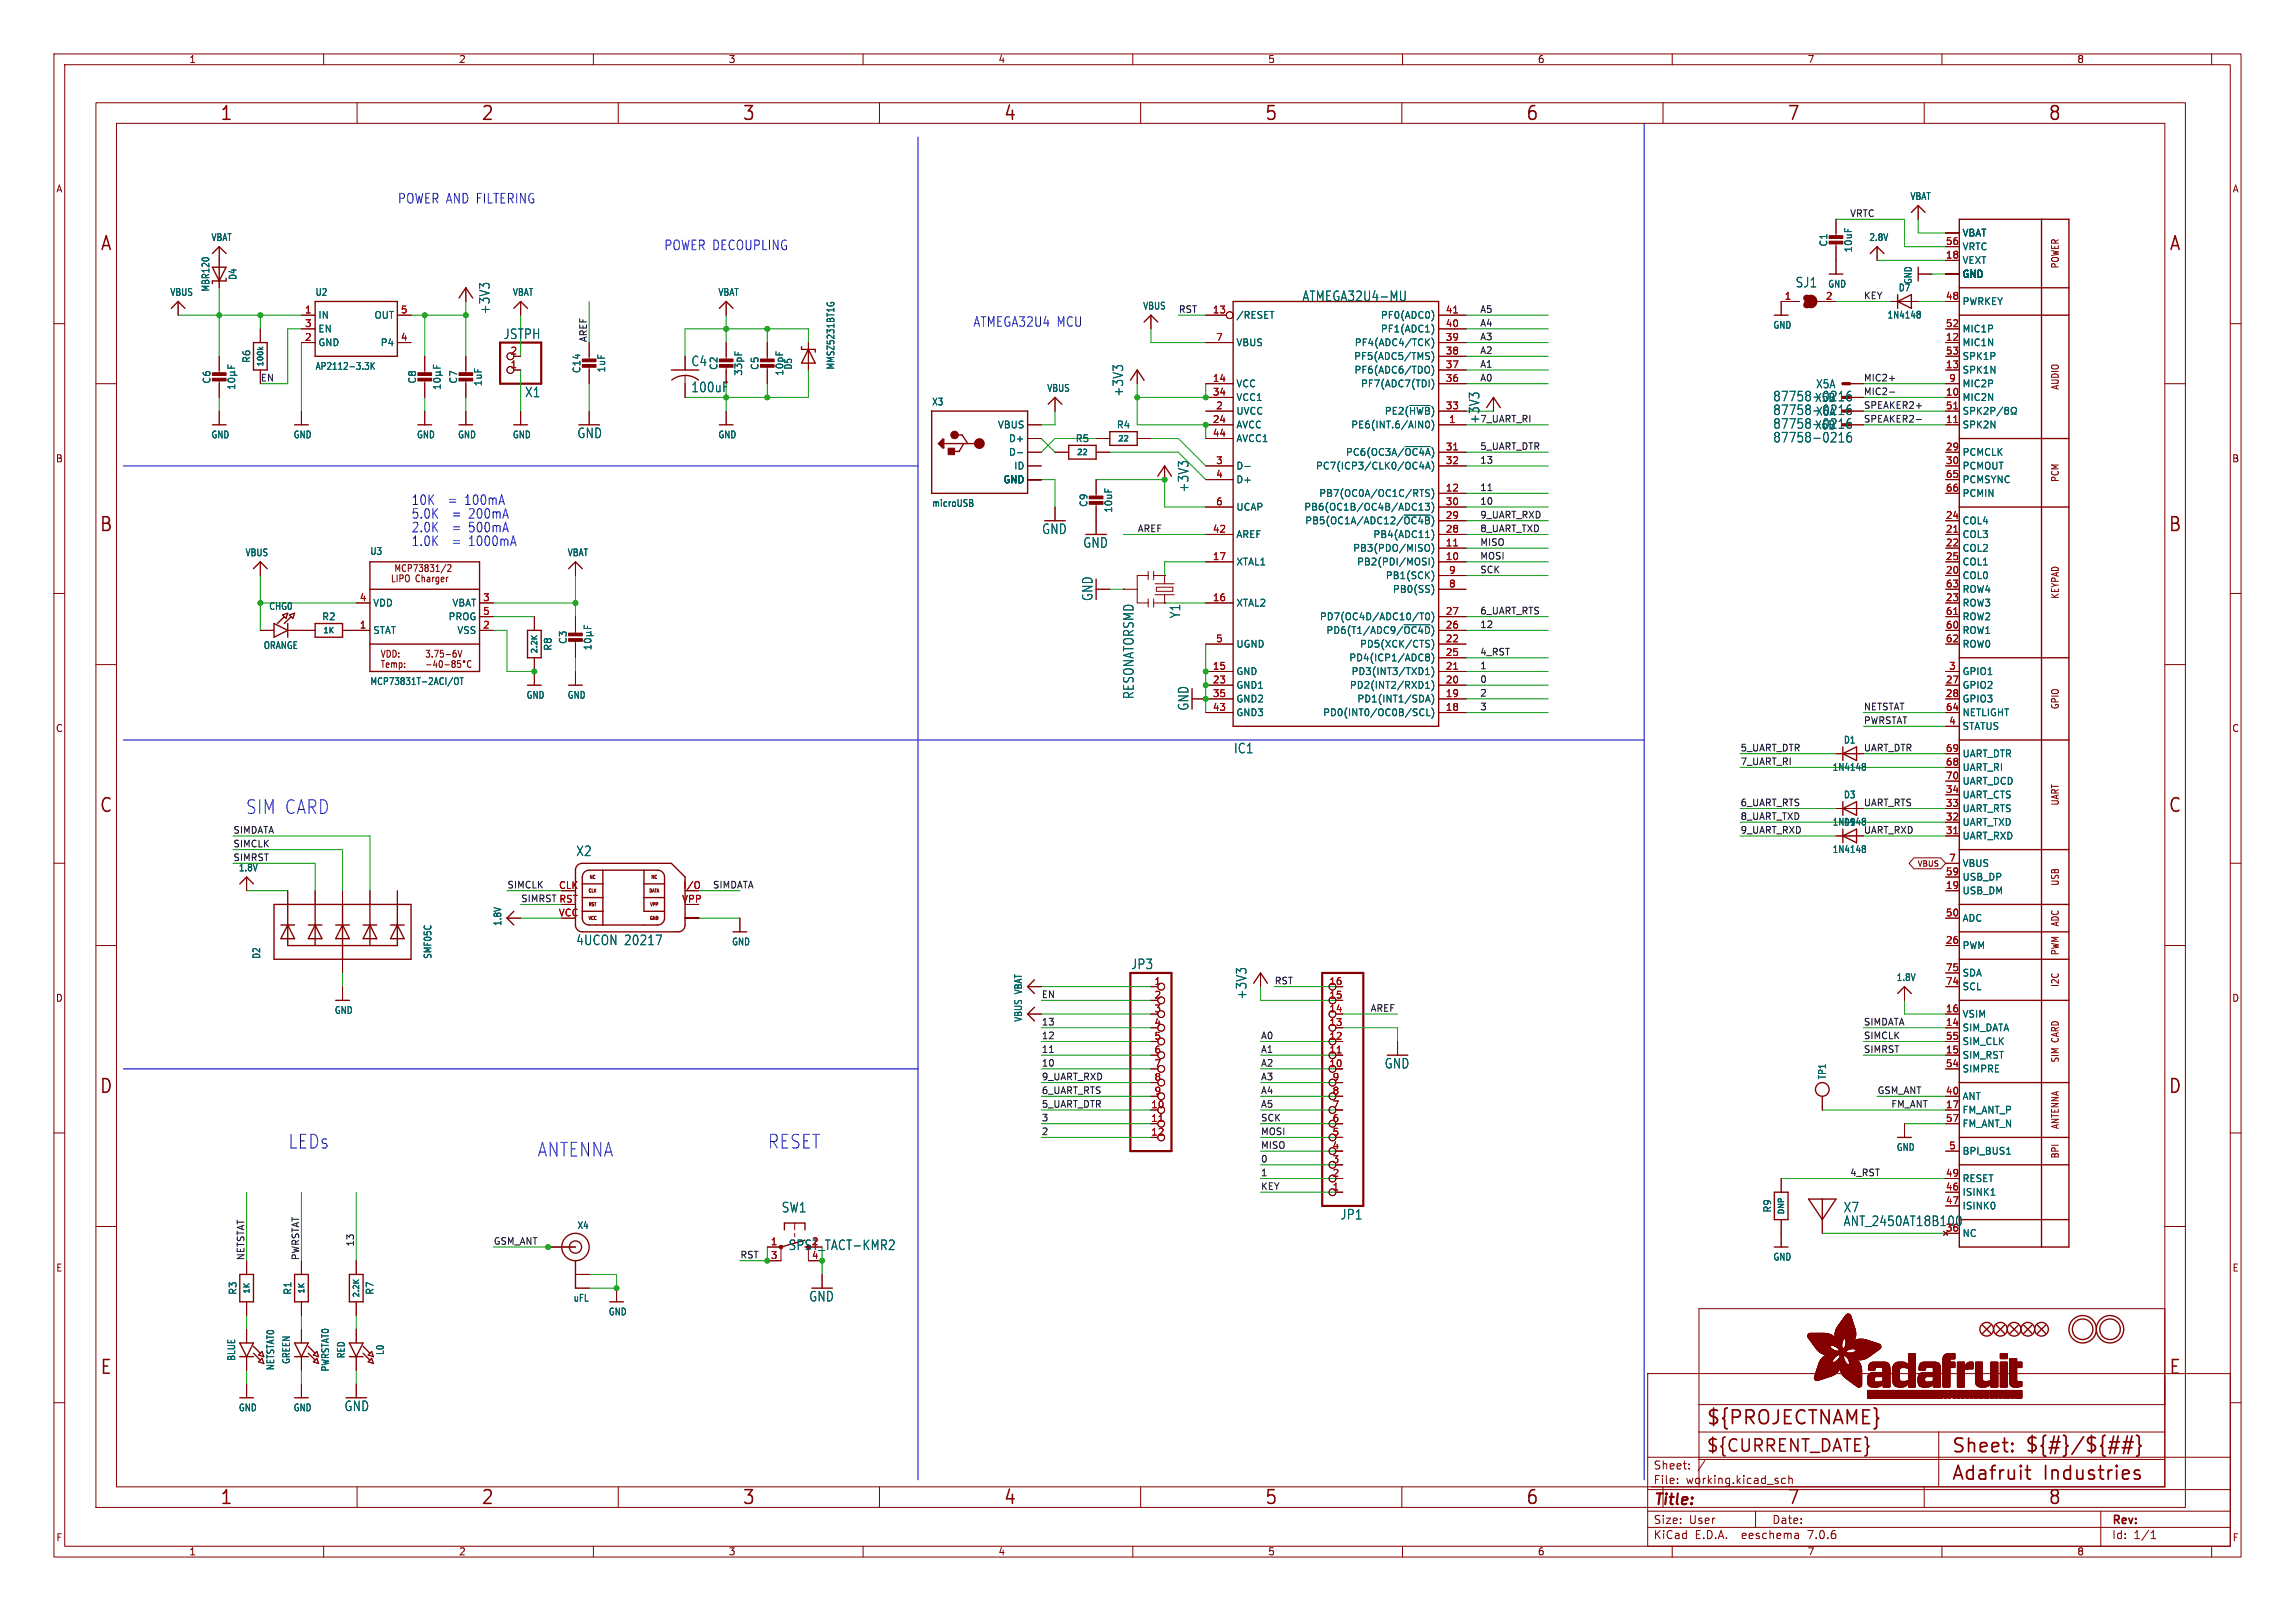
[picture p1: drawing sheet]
<svg xmlns="http://www.w3.org/2000/svg" width="425mm" height="299mm" viewBox="0 0 425 299" stroke-linecap="round" stroke-linejoin="round" font-family="sans-serif">
<defs><g id="words">
<g font-size="3.5" fill="#840000">
<text x="40.7" y="22.7">1</text>
<text x="89.1" y="22.7">2</text>
<text x="137.5" y="22.7">3</text>
<text x="186" y="22.7">4</text>
<text x="234.4" y="22.7">5</text>
<text x="282.8" y="22.7">6</text>
<text x="331.2" y="22.7">7</text>
<text x="379.6" y="22.7">8</text>
<text x="18.5" y="46.8">A</text>
<text x="402" y="46.8">A</text>
<text x="18.3" y="98.9">B</text>
<text x="401.9" y="98.9">B</text>
<text x="18.3" y="150.9">C</text>
<text x="401.9" y="150.9">C</text>
<text x="18.3" y="203">D</text>
<text x="401.9" y="203">D</text>
<text x="18.5" y="255.1">E</text>
<text x="402" y="255.1">E</text>
<text x="316.2" y="264.5">${PROJECTNAME}</text>
<text x="361.7" y="269.7">Sheet:</text>
<text x="375.3" y="269.5">${#}/${##}</text>
<text x="361.7" y="274.7">Adafruit</text>
<text x="378.8" y="274.7">Industries</text>
<text x="40.7" y="279.2">1</text>
<text x="89.1" y="279.2">2</text>
<text x="137.5" y="279.2">3</text>
<text x="186" y="279.2">4</text>
<text x="234.4" y="279.2">5</text>
<text x="282.8" y="279.2">6</text>
<text x="331.2" y="279.2">7</text>
<text x="379.6" y="279.2">8</text>
</g>
<g font-size="3.5" fill="#0000c2">
<text x="45.6" y="151.1">SIM CARD</text>
<text x="53.3" y="213.1">LEDs</text>
<text x="99.6" y="214.6">ANTENNA</text>
<text x="142.2" y="213.1">RESET</text>
</g>
<text font-size="3.2" fill="#840000" x="316.2" y="269.5">${CURRENT_DATE}</text>
<text font-size="2.8" fill="#840000" x="306.5" y="279.5">Title:</text>
<g font-size="2.5" fill="#0000c2">
<text x="73.7" y="37.9">POWER AND FILTERING</text>
<text x="123.1" y="46.6">POWER DECOUPLING</text>
<text x="180.3" y="60.7">ATMEGA32U4 MCU</text>
<text x="76.2" y="93.7">10K</text>
<text x="83.2" y="93.7">=</text>
<text x="86.4" y="93.7">100mA</text>
<text x="76.2" y="98.8">2.0K</text>
<text x="76.2" y="96.3">5.0K</text>
<text x="76.2" y="101.4">1.0K</text>
<text x="83.9" y="98.8">=</text>
<text x="83.9" y="96.3">=</text>
<text x="83.9" y="101.4">=</text>
<text x="87.1" y="98.8">500mA</text>
<text x="87.1" y="96.3">200mA</text>
<text x="87.1" y="101.4">1000mA</text>
</g>
<g font-size="2.5" fill="#006464">
<text x="332.8" y="53.5">SJ1</text>
<text x="91" y="58.4" transform="rotate(-90 91 58.4)">+3V3</text>
<text x="241.4" y="56">ATMEGA32U4-MU</text>
<text x="93.3" y="63.1">JSTPH</text>
<text x="128.1" y="68.1">C4</text>
<text x="97.2" y="73.8">X1</text>
<text x="128.1" y="72.9">100uF</text>
<text x="208.4" y="73.6" transform="rotate(-90 208.4 73.6)">+3V3</text>
<text x="328.6" y="77.1">87758-0216</text>
<text x="328.6" y="74.6">87758-0216</text>
<text x="106.9" y="81.4">GND</text>
<text x="274.5" y="78.7" transform="rotate(-90 274.5 78.7)">+3V3</text>
<text x="328.6" y="82.2">87758-0216</text>
<text x="328.6" y="79.7">87758-0216</text>
<text x="220.5" y="91.4" transform="rotate(-90 220.5 91.4)">+3V3</text>
<text x="193.1" y="99.2">GND</text>
<text x="200.7" y="101.7">GND</text>
<text x="202.8" y="111.5" transform="rotate(-90 202.8 111.5)">GND</text>
<text x="219" y="114.7" transform="rotate(-90 219 114.7)">Y1</text>
<text x="210.4" y="129.7" transform="rotate(-90 210.4 129.7)">RESONATORSMD</text>
<text x="220.5" y="131.8" transform="rotate(-90 220.5 131.8)">GND</text>
<text x="228.7" y="139.8">IC1</text>
<text x="106.7" y="158.9">X2</text>
<text x="106.7" y="175.4">4UCON 20217</text>
<text x="209.6" y="179.8">JP3</text>
<text x="231.3" y="185.4" transform="rotate(-90 231.3 185.4)">+3V3</text>
<text x="256.6" y="198.3">GND</text>
<text x="144.8" y="224.9">SW1</text>
<text x="248.4" y="226.2">JP1</text>
<text x="341.7" y="224.9">X7</text>
<text x="341.7" y="227.5">ANT_2450AT18B100</text>
<text x="149.9" y="241.4">GND</text>
<text x="63.8" y="261.8">GND</text>
</g>
<text font-size="2.5" fill="#840000" x="146.1" y="231.9">SPST_TACT-KMR2</text>
<g font-size="2.1" fill="#006464">
<text x="336.4" y="74.7">X5B</text>
<text x="336.6" y="72.2">X5A</text>
<text x="336.6" y="77.3">X6A</text>
<text x="336.4" y="79.8">X6B</text>
</g>
<g font-size="2.1" fill="#840000">
<text x="306.5" y="275.3">File:</text>
<text x="306.5" y="272.6">Sheet:</text>
<text x="312.5" y="275.3">working.kicad_sch</text>
<text x="306.5" y="285.5">KiCad</text>
<text x="306.5" y="282.7">Size:</text>
<text x="313.1" y="282.7">User</text>
<text x="314.2" y="285.5">E.D.A.</text>
<text x="323.1" y="285.5">eeschema</text>
<text x="328.4" y="282.7">Date:</text>
<text x="335.4" y="285.5">7.0.6</text>
<text x="391.4" y="282.9">Rev:</text>
<text x="391.4" y="285.5">Id:</text>
<text x="395.5" y="285.5">1/1</text>
</g>
<g font-size="1.8" fill="#840000">
<text x="35" y="11.9">1</text>
<text x="85" y="11.9">2</text>
<text x="135" y="11.9">3</text>
<text x="185" y="11.9">4</text>
<text x="235" y="11.9">5</text>
<text x="285" y="11.9">6</text>
<text x="335" y="11.9">7</text>
<text x="385" y="11.9">8</text>
<text x="10.3" y="35.9">A</text>
<text x="413.8" y="35.9">A</text>
<text x="381.9" y="49.9" transform="rotate(-90 381.9 49.9)">POWER</text>
<text x="381.9" y="72.4" transform="rotate(-90 381.9 72.4)">AUDIO</text>
<text x="10.3" y="85.9">B</text>
<text x="381.9" y="89.4" transform="rotate(-90 381.9 89.4)">PCM</text>
<text x="413.7" y="85.9">B</text>
<text x="73" y="106.2">MCP73831/2</text>
<text x="72.4" y="108.1">LIPO Charger</text>
<text x="381.9" y="111.1" transform="rotate(-90 381.9 111.1)">KEYPAD</text>
<text x="70.5" y="124">Temp:</text>
<text x="70.5" y="122.1">VDD:</text>
<text x="78.7" y="122.1">3.75-6V</text>
<text x="381.9" y="131.6" transform="rotate(-90 381.9 131.6)">GPIO</text>
<text x="10.3" y="135.9">C</text>
<text x="413.7" y="135.9">C</text>
<text x="381.9" y="149.4" transform="rotate(-90 381.9 149.4)">UART</text>
<text x="381.9" y="164.3" transform="rotate(-90 381.9 164.3)">USB</text>
<text x="381.9" y="171.8" transform="rotate(-90 381.9 171.8)">ADC</text>
<text x="381.9" y="177.2" transform="rotate(-90 381.9 177.2)">PWM</text>
<text x="10.3" y="185.9">D</text>
<text x="381.9" y="183" transform="rotate(-90 381.9 183)">I2C</text>
<text x="413.7" y="185.9">D</text>
<text x="381.9" y="197" transform="rotate(-90 381.9 197)">SIM CARD</text>
<text x="381.9" y="209.4" transform="rotate(-90 381.9 209.4)">ANTENNA</text>
<text x="381.9" y="214.8" transform="rotate(-90 381.9 214.8)">BPI</text>
<text x="10.3" y="235.9">E</text>
<text x="413.8" y="235.9">E</text>
<text x="10.3" y="285.9">F</text>
<text x="413.8" y="285.9">F</text>
<text x="35" y="288.5">1</text>
<text x="85" y="288.5">2</text>
<text x="135" y="288.5">3</text>
<text x="185" y="288.5">4</text>
<text x="235" y="288.5">5</text>
<text x="285" y="288.5">6</text>
<text x="335" y="288.5">7</text>
<text x="385" y="288.5">8</text>
</g>
<g font-size="1.8" fill="#006464">
<text x="354.1" y="37.3">VBAT</text>
<text x="39.1" y="44.9">VBAT</text>
<text x="338.9" y="45.8" transform="rotate(-90 338.9 45.8)">C1</text>
<text x="343.5" y="46.9" transform="rotate(-90 343.5 46.9)">10uF</text>
<text x="346.4" y="44.9">2.8V</text>
<text x="363.7" y="44">VBAT</text>
<text x="363.7" y="46.6">VRTC</text>
<text x="44" y="52" transform="rotate(-90 44 52)">D4</text>
<text x="338.8" y="53.5">GND</text>
<text x="354.6" y="52.8" transform="rotate(-90 354.6 52.8)">GND</text>
<text x="363.7" y="49.1">VEXT</text>
<text x="363.7" y="51.7">GND</text>
<text x="31.5" y="55">VBUS</text>
<text x="39" y="54.2" transform="rotate(-90 39 54.2)">MBR120</text>
<text x="58.4" y="55">U2</text>
<text x="58.9" y="59.3">IN</text>
<text x="69.3" y="59.3">OUT</text>
<text x="95" y="55">VBAT</text>
<text x="133.1" y="55">VBAT</text>
<text x="211.8" y="57.6">VBUS</text>
<text x="229.1" y="59.3">/RESET</text>
<text x="255.9" y="59.3">PF0(ADC0)</text>
<text x="349.8" y="59.2">1N4148</text>
<text x="351.9" y="54.2">D7</text>
<text x="363.7" y="56.7">PWRKEY</text>
<text x="58.9" y="64.4">GND</text>
<text x="58.9" y="61.8">EN</text>
<text x="70.5" y="64.4">P4</text>
<text x="229.1" y="64.4">VBUS</text>
<text x="251.1" y="64.4">PF4(ADC4/TCK)</text>
<text x="255.9" y="61.8">PF1(ADC1)</text>
<text x="328.7" y="61.1">GND</text>
<text x="363.7" y="64.4">MIC1N</text>
<text x="363.7" y="61.8">MIC1P</text>
<text x="39.2" y="71.2" transform="rotate(-90 39.2 71.2)">C6</text>
<text x="46.6" y="67.4" transform="rotate(-90 46.6 67.4)">R6</text>
<text x="58.4" y="68.7">AP2112-3.3K</text>
<text x="77.3" y="71.2" transform="rotate(-90 77.3 71.2)">C8</text>
<text x="84.9" y="71.2" transform="rotate(-90 84.9 71.2)">C7</text>
<text x="89.5" y="71.7" transform="rotate(-90 89.5 71.7)">1uF</text>
<text x="107.8" y="69.3" transform="rotate(-90 107.8 69.3)">C14</text>
<text x="112.4" y="69.2" transform="rotate(-90 112.4 69.2)">1uF</text>
<text x="133.2" y="68.7" transform="rotate(-90 133.2 68.7)">C2</text>
<text x="137.8" y="69.8" transform="rotate(-90 137.8 69.8)">33pF</text>
<text x="140.8" y="68.7" transform="rotate(-90 140.8 68.7)">C5</text>
<text x="145.4" y="69.8" transform="rotate(-90 145.4 69.8)">10pF</text>
<text x="147" y="68.6" transform="rotate(-90 147 68.6)">D5</text>
<text x="154.9" y="68.6" transform="rotate(-90 154.9 68.6)">MMSZ5231BT1G</text>
<text x="229.1" y="72">VCC</text>
<text x="250.9" y="66.9">PF5(ADC5/TMS)</text>
<text x="251" y="69.4">PF6(ADC6/TDO)</text>
<text x="252.2" y="72">PF7(ADC7(TDI)</text>
<text x="363.7" y="69.4">SPK1N</text>
<text x="363.7" y="66.9">SPK1P</text>
<text x="363.7" y="72">MIC2P</text>
<text x="172.7" y="75.4">X3</text>
<text x="194" y="72.8">VBUS</text>
<text x="229.1" y="77.1">UVCC</text>
<text x="229.1" y="74.5">VCC1</text>
<text x="256.6" y="77.1">PE2(~{HWB})</text>
<text x="363.7" y="74.5">MIC2N</text>
<text x="39.1" y="81.4">GND</text>
<text x="54.3" y="81.4">GND</text>
<text x="77.2" y="81.4">GND</text>
<text x="84.8" y="81.4">GND</text>
<text x="95" y="81.4">GND</text>
<text x="133.1" y="81.4">GND</text>
<text x="184.9" y="79.6">VBUS</text>
<text x="186.9" y="82.1">D+</text>
<text x="199.3" y="82.1">R5</text>
<text x="206.9" y="79.6">R4</text>
<text x="229.1" y="79.6">AVCC</text>
<text x="229.1" y="82.1">AVCC1</text>
<text x="250.4" y="79.6">PE6(INT.6/AIN0)</text>
<text x="363.7" y="79.6">SPK2N</text>
<text x="185.9" y="89.8">GND</text>
<text x="186.9" y="84.7">D-</text>
<text x="187.9" y="87.2">ID</text>
<text x="229.1" y="87.2">D-</text>
<text x="229.1" y="89.8">D+</text>
<text x="243.9" y="87.2">PC7(ICP3/CLK0/OC4A)</text>
<text x="249.4" y="84.7">PC6(OC3A/~{OC4A})</text>
<text x="363.7" y="84.7">PCMCLK</text>
<text x="363.7" y="87.2">PCMOUT</text>
<text x="363.7" y="89.8">PCMSYNC</text>
<text x="172.7" y="94.1">microUSB</text>
<text x="201.8" y="94.1" transform="rotate(-90 201.8 94.1)">C9</text>
<text x="206.4" y="95.2" transform="rotate(-90 206.4 95.2)">10uF</text>
<text x="229.1" y="94.8">UCAP</text>
<text x="241.7" y="94.8">PB6(OC1B/OC4B/ADC13)</text>
<text x="244.5" y="92.3">PB7(OC0A/OC1C/RTS)</text>
<text x="363.7" y="92.3">PCMIN</text>
<text x="229.1" y="99.9">AREF</text>
<text x="241.9" y="97.4">PB5(OC1A/ADC12/~{OC4B})</text>
<text x="254.5" y="99.9">PB4(ADC11)</text>
<text x="363.7" y="99.9">COL3</text>
<text x="363.7" y="97.4">COL4</text>
<text x="45.4" y="103.3">VBUS</text>
<text x="68.6" y="103">U3</text>
<text x="105.1" y="103.3">VBAT</text>
<text x="229.1" y="105">XTAL1</text>
<text x="250.7" y="102.5">PB3(PDO/MISO)</text>
<text x="251.5" y="105">PB2(PDI/MOSI)</text>
<text x="256.8" y="107.5">PB1(SCK)</text>
<text x="363.7" y="107.5">COL0</text>
<text x="363.7" y="102.5">COL2</text>
<text x="363.7" y="105">COL1</text>
<text x="49.8" y="113.3">CHG0</text>
<text x="69.1" y="112.6">VDD</text>
<text x="83.8" y="112.6">VBAT</text>
<text x="229.1" y="112.6">XTAL2</text>
<text x="258.1" y="110.1">PB0(SS)</text>
<text x="363.7" y="112.6">ROW3</text>
<text x="363.7" y="110.1">ROW4</text>
<text x="59.6" y="115.2">R2</text>
<text x="69.1" y="117.7">STAT</text>
<text x="83" y="115.2">PROG</text>
<text x="84.7" y="117.7">VSS</text>
<text x="105.3" y="119.5" transform="rotate(-90 105.3 119.5)">C3</text>
<text x="244.6" y="115.2">PD7(OC4D/ADC10/T0)</text>
<text x="245.8" y="117.7">PD6(T1/ADC9/~{OC4D})</text>
<text x="363.7" y="117.7">ROW1</text>
<text x="363.7" y="115.2">ROW2</text>
<text x="48.8" y="120.5">ORANGE</text>
<text x="102.5" y="120.7" transform="rotate(-90 102.5 120.7)">R8</text>
<text x="229.1" y="125.3">GND</text>
<text x="229.1" y="120.2">UGND</text>
<text x="250" y="122.8">PD4(ICP1/ADC8)</text>
<text x="250.4" y="125.3">PD3(INT3/TXD1)</text>
<text x="252" y="120.2">PD5(XCK/CTS)</text>
<text x="363.7" y="125.3">GPIO1</text>
<text x="363.7" y="120.2">ROW0</text>
<text x="68.6" y="127.2">MCP73831T-2ACI/OT</text>
<text x="97.5" y="129.7">GND</text>
<text x="105.1" y="129.7">GND</text>
<text x="229.1" y="127.9">GND1</text>
<text x="229.1" y="130.4">GND2</text>
<text x="250.1" y="127.9">PD2(INT2/RXD1)</text>
<text x="251.5" y="130.4">PD1(INT1/SDA)</text>
<text x="363.7" y="127.9">GPIO2</text>
<text x="363.7" y="130.4">GPIO3</text>
<text x="229.1" y="132.9">GND3</text>
<text x="245.2" y="132.9">PD0(INT0/OC0B/SCL)</text>
<text x="363.7" y="135.5">STATUS</text>
<text x="363.7" y="132.9">NETLIGHT</text>
<text x="339.6" y="143.1">1N4148</text>
<text x="341.7" y="138">D1</text>
<text x="363.7" y="143.1">UART_RI</text>
<text x="363.7" y="140.6">UART_DTR</text>
<text x="341.7" y="148.2">D3</text>
<text x="363.7" y="148.2">UART_CTS</text>
<text x="363.7" y="145.6">UART_DCD</text>
<text x="339.6" y="153.2">1N4148</text>
<text x="341.7" y="153.3">D9</text>
<text x="363.7" y="155.8">UART_RXD</text>
<text x="363.7" y="153.3">UART_TXD</text>
<text x="363.7" y="150.7">UART_RTS</text>
<text x="44.2" y="161.7">1.8V</text>
<text x="339.6" y="158.3">1N4148</text>
<text x="363.7" y="160.9">VBUS</text>
<text x="363.7" y="166">USB_DM</text>
<text x="363.7" y="163.4">USB_DP</text>
<text x="93.1" y="171.7" transform="rotate(-90 93.1 171.7)">1.8V</text>
<text x="363.7" y="171">ADC</text>
<text x="48.4" y="177.8" transform="rotate(-90 48.4 177.8)">D2</text>
<text x="80.2" y="177.8" transform="rotate(-90 80.2 177.8)">SMF05C</text>
<text x="135.6" y="175.4">GND</text>
<text x="363.7" y="176.1">PWM</text>
<text x="351.5" y="182">1.8V</text>
<text x="363.7" y="183.7">SCL</text>
<text x="363.7" y="181.2">SDA</text>
<text x="61.9" y="188.1">GND</text>
<text x="189.7" y="189.5" transform="rotate(-90 189.7 189.5)">VBUS VBAT</text>
<text x="363.7" y="191.4">SIM_DATA</text>
<text x="363.7" y="188.8">VSIM</text>
<text x="363.7" y="196.4">SIM_RST</text>
<text x="363.7" y="193.9">SIM_CLK</text>
<text x="338.7" y="200.2" transform="rotate(-90 338.7 200.2)">TP1</text>
<text x="363.7" y="199">SIMPRE</text>
<text x="363.7" y="206.6">FM_ANT_P</text>
<text x="363.7" y="204.1">ANT</text>
<text x="363.7" y="209.1">FM_ANT_N</text>
<text x="351.5" y="213.5">GND</text>
<text x="363.7" y="214.2">BPI_BUS1</text>
<text x="363.7" y="221.8">ISINK1</text>
<text x="363.7" y="219.3">RESET</text>
<text x="328.5" y="224.9" transform="rotate(-90 328.5 224.9)">R9</text>
<text x="363.7" y="224.4">ISINK0</text>
<text x="106.9" y="228">X4</text>
<text x="328.7" y="233.8">GND</text>
<text x="363.7" y="229.5">NC</text>
<text x="44" y="240.1" transform="rotate(-90 44 240.1)">R3</text>
<text x="54.2" y="240.1" transform="rotate(-90 54.2 240.1)">R1</text>
<text x="69.4" y="240.1" transform="rotate(-90 69.4 240.1)">R7</text>
<text x="106.2" y="241.5">uFL</text>
<text x="112.7" y="244">GND</text>
<text x="64.1" y="251.9" transform="rotate(-90 64.1 251.9)">RED</text>
<text x="71.3" y="251.3" transform="rotate(-90 71.3 251.3)">L0</text>
<text x="43.8" y="252.3" transform="rotate(-90 43.8 252.3)">BLUE</text>
<text x="51" y="254.1" transform="rotate(-90 51 254.1)">NETSTAT0</text>
<text x="53.9" y="252.9" transform="rotate(-90 53.9 252.9)">GREEN</text>
<text x="61.2" y="254.3" transform="rotate(-90 61.2 254.3)">PWRSTAT0</text>
<text x="44.2" y="261.8">GND</text>
<text x="54.3" y="261.8">GND</text>
</g>
<g font-size="1.8" fill="#a90000">
<text x="360.6" y="45.5">56</text>
<text x="360.6" y="48">18</text>
<text x="56.4" y="58.2">1</text>
<text x="74.2" y="58.2">5</text>
<text x="224.7" y="58.2">13</text>
<text x="267.9" y="58.2">41</text>
<text x="330.8" y="55.6">1</text>
<text x="338.4" y="55.6">2</text>
<text x="360.6" y="55.6">48</text>
<text x="56.4" y="63.2">2</text>
<text x="56.4" y="60.7">3</text>
<text x="74.2" y="63.2">4</text>
<text x="94.5" y="65.8">2</text>
<text x="225.4" y="63.2">7</text>
<text x="267.9" y="65.8">38</text>
<text x="267.9" y="63.2">39</text>
<text x="267.9" y="60.7">40</text>
<text x="360.6" y="63.2">12</text>
<text x="360.6" y="60.7">52</text>
<text x="360.6" y="65.8">53</text>
<text x="94.5" y="68.3">1</text>
<text x="224.7" y="70.9">14</text>
<text x="267.9" y="70.9">36</text>
<text x="267.9" y="68.3">37</text>
<text x="360.6" y="68.3">13</text>
<text x="361.2" y="70.9">9</text>
<text x="224.7" y="73.4">34</text>
<text x="225.4" y="75.9">2</text>
<text x="267.9" y="75.9">33</text>
<text x="360.6" y="73.4">10</text>
<text x="360.6" y="75.9">51</text>
<text x="224.7" y="78.5">24</text>
<text x="224.7" y="81">44</text>
<text x="267.9" y="83.6">31</text>
<text x="268.5" y="78.5">1</text>
<text x="360.6" y="78.5">11</text>
<text x="360.6" y="83.6">29</text>
<text x="225.4" y="86.1">3</text>
<text x="225.4" y="88.6">4</text>
<text x="267.9" y="86.1">32</text>
<text x="360.6" y="86.1">30</text>
<text x="360.6" y="88.6">65</text>
<text x="225.4" y="93.7">6</text>
<text x="267.9" y="91.2">12</text>
<text x="267.9" y="93.7">30</text>
<text x="360.6" y="91.2">66</text>
<text x="224.7" y="98.8">42</text>
<text x="267.9" y="101.3">11</text>
<text x="267.9" y="98.8">28</text>
<text x="267.9" y="96.3">29</text>
<text x="360.6" y="98.8">21</text>
<text x="360.6" y="101.3">22</text>
<text x="360.6" y="96.3">24</text>
<text x="224.7" y="103.9">17</text>
<text x="267.9" y="103.9">10</text>
<text x="268.5" y="106.4">9</text>
<text x="360.6" y="106.4">20</text>
<text x="360.6" y="103.9">25</text>
<text x="66.6" y="111.5">4</text>
<text x="89.5" y="111.5">3</text>
<text x="224.7" y="111.5">16</text>
<text x="268.5" y="109">8</text>
<text x="360.6" y="111.5">23</text>
<text x="360.6" y="109">63</text>
<text x="66.6" y="116.6">1</text>
<text x="89.5" y="116.6">2</text>
<text x="89.5" y="114">5</text>
<text x="225.4" y="119.1">5</text>
<text x="267.9" y="119.1">22</text>
<text x="267.9" y="116.6">26</text>
<text x="267.9" y="114">27</text>
<text x="360.6" y="116.6">60</text>
<text x="360.6" y="114">61</text>
<text x="360.6" y="119.1">62</text>
<text x="224.7" y="124.2">15</text>
<text x="267.9" y="124.2">21</text>
<text x="267.9" y="121.7">25</text>
<text x="361.2" y="124.2">3</text>
<text x="224.7" y="126.7">23</text>
<text x="224.7" y="129.3">35</text>
<text x="224.7" y="131.8">43</text>
<text x="267.9" y="131.8">18</text>
<text x="267.9" y="129.3">19</text>
<text x="267.9" y="126.7">20</text>
<text x="360.6" y="126.7">27</text>
<text x="360.6" y="129.3">28</text>
<text x="360.6" y="131.8">64</text>
<text x="361.2" y="134.4">4</text>
<text x="360.6" y="142">68</text>
<text x="360.6" y="139.4">69</text>
<text x="360.6" y="149.6">33</text>
<text x="360.6" y="147.1">34</text>
<text x="360.6" y="144.5">70</text>
<text x="360.6" y="154.7">31</text>
<text x="360.6" y="152.1">32</text>
<text x="361.2" y="159.8">7</text>
<text x="103.5" y="164.8">CLK</text>
<text x="103.6" y="167.4">RST</text>
<text x="126.4" y="167.4">VPP</text>
<text x="126.5" y="164.8">I/O</text>
<text x="360.6" y="164.8">19</text>
<text x="360.6" y="162.3">59</text>
<text x="103.5" y="169.9">VCC</text>
<text x="360.6" y="169.9">50</text>
<text x="360.6" y="175">26</text>
<text x="213.9" y="182.6">1</text>
<text x="213.9" y="185.2">2</text>
<text x="246.3" y="185.2">15</text>
<text x="246.3" y="182.6">16</text>
<text x="360.6" y="182.6">74</text>
<text x="360.6" y="180.1">75</text>
<text x="213.9" y="187.7">3</text>
<text x="213.9" y="190.2">4</text>
<text x="246.3" y="190.2">13</text>
<text x="246.3" y="187.7">14</text>
<text x="360.6" y="190.2">14</text>
<text x="360.6" y="187.7">16</text>
<text x="213.9" y="192.8">5</text>
<text x="213.9" y="195.3">6</text>
<text x="213.9" y="197.9">7</text>
<text x="246.3" y="197.9">10</text>
<text x="246.3" y="195.3">11</text>
<text x="246.3" y="192.8">12</text>
<text x="360.6" y="195.3">15</text>
<text x="360.6" y="197.9">54</text>
<text x="360.6" y="192.8">55</text>
<text x="213.9" y="200.4">8</text>
<text x="213.9" y="202.9">9</text>
<text x="246.9" y="202.9">8</text>
<text x="246.9" y="200.4">9</text>
<text x="360.6" y="202.9">40</text>
<text x="213.3" y="205.5">10</text>
<text x="213.3" y="208">11</text>
<text x="246.9" y="208">6</text>
<text x="246.9" y="205.5">7</text>
<text x="360.6" y="205.5">17</text>
<text x="360.6" y="208">57</text>
<text x="213.3" y="210.6">12</text>
<text x="246.9" y="215.6">3</text>
<text x="246.9" y="213.1">4</text>
<text x="246.9" y="210.6">5</text>
<text x="361.2" y="213.1">5</text>
<text x="246.9" y="220.7">1</text>
<text x="246.9" y="218.2">2</text>
<text x="360.6" y="220.7">46</text>
<text x="360.6" y="218.2">49</text>
<text x="360.6" y="223.3">47</text>
<text x="142.8" y="230.9">1</text>
<text x="142.8" y="233.4">3</text>
<text x="150.4" y="230.9">2</text>
<text x="150.4" y="233.4">4</text>
<text x="360.6" y="228.3">36</text>
</g>
<g font-size="1.7" fill="#0f0f0f">
<text x="342.9" y="40.3">VRTC</text>
<text x="218.4" y="58.1">RST</text>
<text x="274.3" y="58.1">A5</text>
<text x="345.4" y="55.5">KEY</text>
<text x="108.9" y="63.5" transform="rotate(-90 108.9 63.5)">AREF</text>
<text x="274.3" y="65.7">A2</text>
<text x="274.3" y="63.2">A3</text>
<text x="274.3" y="60.6">A4</text>
<text x="48.3" y="70.8">EN</text>
<text x="274.3" y="70.8">A0</text>
<text x="274.3" y="68.2">A1</text>
<text x="345.4" y="70.8">MIC2+</text>
<text x="345.4" y="73.3">MIC2-</text>
<text x="345.4" y="75.9">SPEAKER2+</text>
<text x="274.3" y="78.4">7_UART_RI</text>
<text x="274.3" y="83.5">5_UART_DTR</text>
<text x="345.4" y="78.4">SPEAKER2-</text>
<text x="274.3" y="86">13</text>
<text x="274.3" y="91.1">11</text>
<text x="274.3" y="93.6">10</text>
<text x="210.8" y="98.7">AREF</text>
<text x="274.3" y="98.7">8_UART_TXD</text>
<text x="274.3" y="96.2">9_UART_RXD</text>
<text x="274.3" y="101.3">MISO</text>
<text x="274.3" y="106.3">SCK</text>
<text x="274.3" y="103.8">MOSI</text>
<text x="274.3" y="114">6_UART_RTS</text>
<text x="274.3" y="116.5">12</text>
<text x="274.3" y="124.1">1</text>
<text x="274.3" y="121.6">4_RST</text>
<text x="274.3" y="131.7">3</text>
<text x="274.3" y="126.7">0</text>
<text x="274.3" y="129.2">2</text>
<text x="345.4" y="131.7">NETSTAT</text>
<text x="345.4" y="134.3">PWRSTAT</text>
<text x="322.6" y="141.9">7_UART_RI</text>
<text x="322.6" y="139.4">5_UART_DTR</text>
<text x="345.4" y="139.4">UART_DTR</text>
<text x="322.6" y="149.5">6_UART_RTS</text>
<text x="345.4" y="149.5">UART_RTS</text>
<text x="43.2" y="154.6">SIMDATA</text>
<text x="322.6" y="152.1">8_UART_TXD</text>
<text x="322.6" y="154.6">9_UART_RXD</text>
<text x="43.2" y="159.7">SIMRST</text>
<text x="43.2" y="157.1">SIMCLK</text>
<text x="94" y="164.8">SIMCLK</text>
<text x="96.5" y="167.3">SIMRST RST</text>
<text x="132.1" y="164.8">SIMDATA</text>
<text x="193" y="185.1">EN</text>
<text x="236.2" y="182.5">RST</text>
<text x="193" y="190.2">13</text>
<text x="254" y="187.6">AREF</text>
<text x="345.4" y="190.2">SIMDATA</text>
<text x="193" y="192.7">12</text>
<text x="193" y="195.2">11</text>
<text x="193" y="197.8">10</text>
<text x="233.7" y="192.7">A0</text>
<text x="233.7" y="195.2">A1</text>
<text x="233.7" y="197.8">A2</text>
<text x="345.4" y="192.7">SIMCLK</text>
<text x="345.4" y="195.2">SIMRST</text>
<text x="193" y="202.9">6_UART_RTS</text>
<text x="193" y="200.3">9_UART_RXD</text>
<text x="233.7" y="200.3">A3</text>
<text x="233.7" y="202.9">A4</text>
<text x="348" y="202.9">GSM_ANT</text>
<text x="193" y="207.9">3</text>
<text x="193" y="205.4">5_UART_DTR</text>
<text x="233.7" y="205.4">A5</text>
<text x="233.7" y="207.9">SCK</text>
<text x="350.5" y="205.4">FM_ANT</text>
<text x="193" y="210.5">2</text>
<text x="233.7" y="215.6">0</text>
<text x="233.7" y="210.5">MOSI</text>
<text x="233.7" y="213">MISO</text>
<text x="233.7" y="220.6">KEY</text>
<text x="233.7" y="218.1">1</text>
<text x="342.9" y="218.1">4_RST</text>
<text x="45.4" y="233.7" transform="rotate(-90 45.4 233.7)">NETSTAT</text>
<text x="55.5" y="233.7" transform="rotate(-90 55.5 233.7)">PWRSTAT</text>
<text x="65.7" y="231.1" transform="rotate(-90 65.7 231.1)">13</text>
<text x="91.4" y="230.8">GSM_ANT</text>
<text x="137.2" y="233.3">RST</text>
</g>
<text font-size="1.7" fill="#006464" x="345.4" y="154.6">UART_RXD</text>
<g font-size="1.4" fill="#006464">
<text x="49.1" y="68.1" transform="rotate(-90 49.1 68.1)">100k</text>
<text x="207.1" y="82.1">22</text>
<text x="199.5" y="84.6">22</text>
<text x="59.8" y="117.7">1K</text>
<text x="99.9" y="121.3" transform="rotate(-90 99.9 121.3)">2.2K</text>
<text x="331" y="225.3" transform="rotate(-90 331 225.3)">DNP</text>
<text x="46.5" y="240" transform="rotate(-90 46.5 240)">1K</text>
<text x="56.7" y="240" transform="rotate(-90 56.7 240)">1K</text>
<text x="66.9" y="240.7" transform="rotate(-90 66.9 240.7)">2.2K</text>
</g>
<text font-size="1.4" fill="#840000" x="355.4" y="160.8">VBUS</text>
<g font-size=".8" fill="#840000">
<text x="109" y="165.6">CLK</text>
<text x="109.1" y="163.1">NC</text>
<text x="120.2" y="165.6">DATA</text>
<text x="120.6" y="163.1">NC</text>
<text x="108.9" y="170.7">VCC</text>
<text x="109" y="168.2">RST</text>
<text x="120.3" y="170.7">GND</text>
<text x="120.4" y="168.2">VPP</text>
</g>
</g></defs>
<g fill="none" stroke="#840000" stroke-width=".19">
<path d="M10 10h405.5v278.6h-405.5zM12 12h401.5v274.6h-401.5zM17.8 19.1h387.3v260.3h-387.3zM60 10v2M66.2 19.1v3.8M110 10v2M114.6 19.1v3.8M160 10v2M163 19.1v3.8M210 10v2M211.5 19.1v3.8M259.9 19.1v3.8"/>
<path d="M260 10v2M308.3 19.1v3.8M310 10v2M356.7 19.1v3.8M360 10v2M410 10v2M21.6 22.9h379.7v252.7h-379.7zM355.6 38.1v2.5M10 60h2M33 55.9v2.5M40.6 45.7v7.6M55.9 58.4h2.5"/>
<path d="M73.7 58.4h2.5M86.4 53.3v2.6M96.5 55.9v2.5M134.6 55.9v2.5M213.4 58.4v2.6M223.5 58.4h3.8M266.7 58.4h5.1M333.6 55.9h-3.4v2.5M336.9 55.9h3.5M340.4 40.6v3.3M340.4 45v5.8M348 45.7v2.6"/>
<path d="M350.5 55.9h5.1M355.6 50.8h2.5M360.7 55.9h2.5M360.7 43.2h2.5M360.7 48.3h2.5M360.7 50.8h2.5M360.7 45.7h2.5M413.5 60h2M17.8 71.1h3.8M40.6 66v3.3M40.6 70.4v3.3M40.6 76.2v2.5"/>
<path d="M48.3 61v2.5M48.3 68.6v2.5M55.9 63.5h2.5M55.9 61h2.5M55.9 76.2v2.5M73.7 63.5h2.5M78.7 66v3.3M78.7 70.4v3.3M78.7 76.2v2.5M86.4 66v3.3M86.4 70.4v3.3M86.4 76.2v2.5"/>
<path d="M95.2 68.6h1.3M95.2 66h1.3M96.5 76.2v2.5M109.2 63.5v3.3M109.2 67.8v3.3M109.2 76.2v2.5M127 66v2.6M127 69.6v4.1M134.6 63.5v3.3M134.6 67.8v3.3M134.6 76.2v2.5M142.2 63.5v3.3"/>
<path d="M142.2 67.8v3.3M149.9 63.5v5.1M190.5 78.7h2.5M195.6 73.7v2.5M210.8 68.6v2.5M223.5 63.5h5.1M223.5 73.7h5.1M223.5 78.7h5.1M223.5 76.2h5.1M223.5 71.1h5.1M266.7 63.5h5.1M266.7 61h5.1"/>
<path d="M266.7 78.7h5.1M266.7 68.6h5.1M266.7 76.2h5.1M266.7 66h5.1M266.7 71.1h5.1M276.9 73.7v2.5M342.9 73.7h2.5M342.9 78.7h2.5M342.9 76.2h2.5M342.9 71.1h2.5M360.7 63.5h2.5M360.7 61h2.5"/>
<path d="M360.7 73.7h2.5M360.7 78.7h2.5M360.7 68.6h2.5M360.7 76.2h2.5M360.7 66h2.5M360.7 71.1h2.5M401.3 71.1h3.8M190.5 83.8h2.5M190.5 86.4h2.5M190.5 88.9h2.5M190.5 81.3h2.5M195.6 83.8h2.5"/>
<path d="M195.6 94v2.5M203.2 83.8h2.5M203.2 81.3h2.5M203.2 88.9v3.3M203.2 93.2v5.9M210.8 81.3h2.6M215.9 86.4v2.5M223.5 99.1h5.1M223.5 86.4h5.1M223.5 88.9h5.1M223.5 81.3h5.1M223.5 94h5.1"/>
<path d="M266.7 99.1h5.1M266.7 96.5h5.1M266.7 83.8h5.1M266.7 86.4h5.1M266.7 91.4h5.1M266.7 94h5.1M360.7 99.1h2.5M360.7 96.5h2.5M360.7 83.8h2.5M360.7 86.4h2.5M360.7 88.9h2.5M360.7 91.4h2.5"/>
<path d="M10 110h2M48.3 104.1v2.6M48.3 116.8h2.5M53.3 116.8h5.1M63.5 116.8h5.1M66 111.8h2.6M82.7 104.6l-.9 1.6M83 104.8l.4-.1 .2 .3-.7 .9h.7M88.9 111.8h2.5M88.9 116.8h2.5M88.9 114.3h2.5M99.1 114.3v2.5"/>
<path d="M106.7 104.1v2.6M106.7 114.3v3.3M106.7 118.6v3.3M203.2 109.2h2.5M208.3 109.2h.1M208.3 109.2h2.5M212.9 106.7h-2.1v5.1h2.1M212.9 105.9v1.5M212.9 111v1.5M213.9 106.7h2M213.9 111.8h2M213.9 105.9v1.5"/>
<path d="M213.9 111v1.5M214.1 108.2h3.6M214.1 110.2h3.6M214.4 108.8h3v.8h-3zM215.9 106.7h.1M215.9 111.8h.1M215.9 106.7v1.5M215.9 110.2v1.6M223.5 111.8h5.1M223.5 104.1h5.1M223.5 119.4h5.1M266.7 106.7h5.1"/>
<path d="M266.7 101.6h5.1M266.7 104.1h5.1M266.7 116.8h5.1M266.7 114.3h5.1M266.7 119.4h5.1M266.7 109.2h5.1M360.7 106.7h2.5M360.7 101.6h2.5M360.7 111.8h2.5M360.7 104.1h2.5M360.7 116.8h2.5M360.7 114.3h2.5"/>
<path d="M360.7 119.4h2.5M360.7 109.2h2.5M413.5 110h2M17.8 123.2h3.8M79.1 123.2h.8M80.6 122.4l-.2 .9h.6M80.9 122.9v.8M81.5 122.7l-.1 .5 .3 .5 .3-.2v-.8M82.5 123.2h.8M83.8 122.7l.2 .3M84 123l-.2 .2v.4l.2 .1 .3-.1 .1-.1-.1-.4-.1-.1M84 123h.2"/>
<path d="M84.4 122.7l-.2 .3M84.5 121.1v.6M84.9 120.5l.4 1.3 .3-1.3M85.4 122.4h-.6v.6l.2-.1 .3 .1 .1 .6-.2 .1-.4-.1M87.3 122.6v-.1a.62 .62 0 0 0-.7 .5 .62 .62 0 0 0 .4 .7l.3-.1M99.1 121.9v5.1M106.7 124.5v2.5M221 129.5h7.6M223.5 127h5.1M223.5 124.5h5.1M223.5 132.1h5.1M266.7 127h5.1"/>
<path d="M266.7 129.5h5.1M266.7 124.5h5.1M266.7 132.1h5.1M266.7 121.9h5.1M340.4 139.7h5M360.7 127h2.5M360.7 129.5h2.5M360.7 124.5h2.5M360.7 134.6h2.5M360.7 132.1h2.5M360.7 139.7h2.5M401.3 123.2h3.8"/>
<path d="M10 160h2M340.4 154.9h5M340.4 149.9h5M354.8 159h5l.9 1-.9 1h-5l-.9-1zM360.7 154.9h2.5M360.7 152.4h2.5M360.7 149.9h2.5M360.7 147.3h2.5M360.7 142.2h2.5M360.7 144.8h2.5M413.5 160h2M17.8 175.3h3.8"/>
<path d="M45.7 162.6v2.5M53.3 165.1v2.5M58.4 165.1v2.5M63.5 165.1v2.5M63.5 177.8v2.5M68.6 165.1v2.5M73.7 165.1v2.5M94 170.2h2.5M127 165.1h2.5M127 170.2h2.5M137.2 170.2v2.5M360.7 165.1h2.5"/>
<path d="M360.7 175.3h2.5M360.7 170.2h2.5M360.7 162.6h2.5M360.7 160h2.5M401.3 175.3h3.8M63.5 182.9v2.5M190.5 182.9h2.5M190.5 188h2.5M213.4 182.9h1.2M213.4 188h1.2M213.4 193h1.2M213.4 195.6h1.2"/>
<path d="M213.4 198.1h1.2M233.7 180.3v2.6M247.6 182.9h1.3M247.6 188h1.3M247.6 193h1.3M247.6 195.6h1.3M247.6 198.1h1.3M247.6 190.5h1.3M247.6 185.4h1.3M259.1 193v2.6M353.1 182.9v2.5M360.7 182.9h2.5"/>
<path d="M360.7 188h2.5M360.7 193h2.5M360.7 195.6h2.5M360.7 198.1h2.5M360.7 190.5h2.5M360.7 180.3h2.5M10 210h2M213.4 200.7h1.2M213.4 203.2h1.2M247.6 200.7h1.3M247.6 203.2h1.3M247.6 205.7h1.3"/>
<path d="M247.6 218.4h1.3M247.6 213.4h1.3M247.6 208.3h1.3M247.6 215.9h1.3M247.6 210.8h1.3M330.2 218.4v2.6M337.8 203.2v2.5M353.1 208.3v2.5M360.7 203.2h2.5M360.7 205.7h2.5M360.7 218.4h2.5M360.7 213.4h2.5"/>
<path d="M360.7 208.3h2.5M413.5 210h2M17.8 227.3h3.8M45.7 233.7v2.5M55.9 233.7v2.5M66 233.7v2.5M101.6 231.1h5.1M106.7 236.2h2.5M106.7 238.8h2.5M114.3 238.8v2.5M142.2 231.1h2.6v2.6h-2.6M147.3 226.7v1.3"/>
<path d="M147.3 228.6v.6M149.9 231.1v2.6h2.5M152.4 236.2v2.6M247.6 221h1.3M330.2 226.1v5M337.8 226.1v2.5M360.7 228.6h2.5M360.7 221h2.5M360.7 223.5h2.5M401.3 227.3h3.8M10 260h2M45.7 241.3v2.5"/>
<path d="M45.7 246.4v2.5M45.7 251.5v2.5M45.7 256.5v2.6M55.9 241.3v2.5M55.9 246.4v2.5M55.9 251.5v2.5M55.9 256.5v2.6M66 241.3v2.5M66 246.4v2.5M66 251.5v2.5M66 256.5v2.6M305.5 254.6h108v32h-108z"/>
<path d="M401.3 242.6h-86.3v33M413.5 260h2M66.2 275.6v3.8M114.6 275.6v3.8M163 275.6v3.8M211.5 275.6v3.8M259.9 275.6v3.8M305.5 276.1h108M305.5 270.1h108M308.3 275.6v3.8M311 274.8v.2M311 274.1v.1"/>
<path d="M313.1 272.1v.2M313.1 271.4v.1M315 265.4h86.3M315 260.4h86.3M315 270.5h86.3M316 270.7l-1.2 1.9M331 274.1l-.4-.1-.3 .3v.4l.1 .2h.6M331.6 274.1l.2-.1 .4 .1 .1 .9M331.6 273.5v1.5M356.7 275.6v3.8M359.4 265.4v10.2M60 286.6v2"/>
<path d="M110 286.6v2M160 286.6v2M210 286.6v2M260 286.6v2M305.5 283.1h108M305.5 280.1h108M310 286.6v2M325.5 280.1v3M333.3 284.3l.1 .9M333.4 285.1l-.1 .1M333.4 284.5l-.1 .1M360 286.6v2"/>
<path d="M389.5 280.1v6.5M398.8 285.2h.8M398.8 284.1l.4-.4v1.5M410 286.6v2"/>
<circle cx="228" cy="58.4" r=".63"/>
<circle cx="94.6" cy="68.6" r=".63"/>
<circle cx="94.6" cy="66" r=".63"/>
<circle cx="86" cy="122.6" r=".17"/>
<circle cx="215.3" cy="185.4" r=".63"/>
<circle cx="215.3" cy="188" r=".63"/>
<circle cx="215.3" cy="182.9" r=".63"/>
<circle cx="215.3" cy="195.6" r=".63"/>
<circle cx="215.3" cy="190.5" r=".63"/>
<circle cx="215.3" cy="193" r=".63"/>
<circle cx="215.3" cy="198.1" r=".63"/>
<circle cx="247" cy="193" r=".63"/>
<circle cx="247" cy="190.5" r=".63"/>
<circle cx="247" cy="195.6" r=".63"/>
<circle cx="247" cy="188" r=".63"/>
<circle cx="247" cy="185.4" r=".63"/>
<circle cx="247" cy="182.9" r=".63"/>
<circle cx="247" cy="198.1" r=".63"/>
<circle cx="215.3" cy="210.8" r=".63"/>
<circle cx="215.3" cy="200.7" r=".63"/>
<circle cx="215.3" cy="203.2" r=".63"/>
<circle cx="215.3" cy="205.7" r=".63"/>
<circle cx="215.3" cy="208.3" r=".63"/>
<circle cx="247" cy="213.4" r=".63"/>
<circle cx="247" cy="208.3" r=".63"/>
<circle cx="247" cy="200.7" r=".63"/>
<circle cx="247" cy="203.2" r=".63"/>
<circle cx="247" cy="205.7" r=".63"/>
<circle cx="247" cy="210.8" r=".63"/>
<circle cx="247" cy="218.4" r=".63"/>
<circle cx="247" cy="215.9" r=".63"/>
<circle cx="247" cy="221" r=".63"/>
</g>
<g fill="none" stroke="#840000" stroke-width=".25">
<path d="M354.3 39.4l1.3-1.3 1.3 1.3M31.7 57.2l1.3-1.3 1.3 1.3M39.4 47l1.2-1.3 1.3 1.3M39.4 49.5h2.5l-1.3 2.6zM41.9 51.6v.5h-2.5M58.4 55.9h15.3v10.1h-15.3zM85.1 55.2l1.3-1.9 1.2 1.9M95.2 57.2l1.3-1.3 1.3 1.3M133.3 57.2l1.3-1.3 1.3 1.3M212.1 59.7l1.3-1.3 1.2 1.3M228.6 55.9h38.1v78.7h-38.1zM328.9 58.4h2.6"/>
<path d="M339.1 50.8h2.5M346.7 47l1.3-1.3 1.2 1.3M351.8 55.9l2.5-1.3v2.6zM351.8 54.6v2.6M355.6 49.5v2.6M363.2 40.6h20.3v190.5h-20.3zM363.2 58.4h20.3M363.2 53.3h20.3M378.5 40.6v190.5M39.4 78.7h2.5M47 63.5h2.5v5.1h-2.5zM54.6 78.7h2.5"/>
<path d="M77.5 78.7h2.5M85.1 78.7h2.5M95.2 78.7h2.6M124.5 68.6h5M127 69.6a4.1 4.1 0 0 0-2.5 .8M127 69.6a4.1 4.1 0 0 1 2.5 .8M133.3 78.7h2.6M148.6 64.3v.5h2.5v.5M149.9 64.8l1.2 2.5h-2.5zM172.7 76.2h17.8v15.2h-17.8v-15.2M194.3 74.9l1.3-1.2 1.2 1.2M209.5 70.5l1.3-1.9 1.3 1.9"/>
<path d="M275.6 75.6l1.3-1.9 1.2 1.9M174.2 82.2l.4-.4v.8l-.2-.4M174.8 81.4h.2v1.6h-.2l-.8-.8zM174.8 81.4v1.4M175 82.2h6.6M177.4 80.6h1l1 1.6M178.7 82.2l-.9 1.5h-1.2M198.1 82.6h5.1v2.5h-5.1zM205.7 80h5.1v2.6h-5.1zM214.6 88.3l1.3-1.9 1.3 1.9M363.2 94h20.3M363.2 81.3h20.3"/>
<path d="M47 105.4l1.3-1.3 1.2 1.3M50.8 115.6l2.5 1.2-2.5 1.3zM52.4 114l.9-.3-.3 .9zM52.7 114.3l-1.3 1.3M53.3 115.6v2.5M53.7 114l.9-.3-.3 .9zM54 114.3l-1.3 1.3M58.4 115.6h5.1v2.5h-5.1zM68.6 104.1h20.3v20.4h-20.3zM68.6 109.2h20.3M68.6 119.4h20.3M97.8 116.8h2.5v5.1h-2.5z"/>
<path d="M105.4 105.4l1.3-1.3 1.2 1.3M97.8 127h2.5M105.4 127h2.5M341.6 139.7l2.6-1.3v2.6zM341.6 138.4v2.6M363.2 137.2h20.3M363.2 121.9h20.3M341.6 154.9l2.6-1.2v2.5zM341.6 149.9l2.6-1.3v2.5zM341.6 148.6v2.5M341.6 153.7v2.5M363.2 157.5h20.3"/>
<path d="M44.4 163.8l1.3-1.2 1.3 1.2M50.8 167.6h25.4v10.2h-25.4zM52.1 171.5h2.5M53.3 167.6v7.7h20.4v-7.7M53.3 171.5l1.3 2.5h-2.5zM57.1 171.5h2.6M58.4 167.6v7.7M58.4 171.5l1.3 2.5h-2.6zM62.2 171.5h2.6M63.5 167.6v10.2M63.5 171.5l1.3 2.5h-2.6zM67.3 171.5h2.5"/>
<path d="M68.6 167.6v7.7M68.6 171.5l1.2 2.5h-2.5zM72.4 171.5h2.5M73.7 171.5l1.2 2.5h-2.5zM95.2 168.9l-1.2 1.3 1.2 1.3M107.1 160.4l.3-.3 .5-.1h16.6l2.5 2.6v8.9a1.27 1.27 0 0 1-1.3 1.2h-17.8a1.27 1.27 0 0 1-1.2-1.2v-10.2l.1-.4zM107.9 168.9h3.9M107.9 166.4h3.9M107.9 163.8h3.9M108.3 161.7l.4-.3 .5-.1h12.7a1.27 1.27 0 0 1 1.3 1.3v7.6a1.27 1.27 0 0 1-1.3 1.3h-12.7a1.27 1.27 0 0 1-1.3-1.3l.1-7.8zM111.8 161.3v10.2M119.4 161.3v7.6h3.8"/>
<path d="M119.4 166.4h3.8M119.4 163.8h3.8M135.9 172.7h2.5M363.2 177.8h20.3M363.2 172.7h20.3M363.2 167.6h20.3M62.2 185.4h2.6M191.8 186.7l-1.3 1.3 1.3 1.2M191.8 181.6l-1.3 1.3 1.3 1.3M232.4 182.2l1.3-1.9 1.2 1.9M351.8 184.2l1.3-1.3 1.2 1.3M363.2 185.4h20.3"/>
<path d="M351.8 210.8h2.5M363.2 210.8h20.3M363.2 215.9h20.3M363.2 200.7h20.3M44.4 236.2h2.6v5.1h-2.6zM54.6 236.2h2.5v5.1h-2.5zM64.8 236.2h2.5v5.1h-2.5zM106.7 233.7v5.1M145.4 228v-1.3h3.8v1.3M149.2 229.9l-4.4 1.2M328.9 221h2.6v5.1h-2.6zM328.9 231.1h2.6"/>
<path d="M335.3 222.3h5.1l-2.6 3.8zM337.8 222.3v3.8M363.2 226.1h20.3M44.4 259.1h2.6M44.4 248.9h2.6l-1.3 2.6zM44.4 251.5h2.6M47 249.6l1.3 1.2M47 250.8l1.3 1.3M47.9 251.1l.7-.6 .3 1zM47.9 252.4l.7-.6 .3 .9zM54.6 259.1h2.5M54.6 248.9h2.5l-1.2 2.6z"/>
<path d="M54.6 251.5h2.5M57.1 249.6l1.3 1.2M57.1 250.8l1.3 1.3M58.1 251.1l.6-.6 .4 1zM58.1 252.4l.6-.6 .4 .9zM64.8 248.9h2.5l-1.3 2.6zM64.8 251.5h2.5M67.3 249.6l1.3 1.2M67.3 250.8l1.3 1.3M68.3 251.1l.6-.6 .3 1zM68.3 252.4l.6-.6 .3 .9zM113 241.3h2.6"/>
<path d="M367.5 245.6l1.6 1.5M369.1 245.6l-1.6 1.5M370.1 245.6l1.5 1.5M371.6 245.6l-1.5 1.5M372.6 245.6l1.5 1.5M374.1 245.6l-1.5 1.5M375.2 245.6l1.5 1.5M376.7 245.6l-1.5 1.5M377.7 245.6l1.5 1.5M379.2 245.6l-1.5 1.5"/>
<circle cx="337.8" cy="201.9" r="1.27"/>
<circle cx="106.7" cy="231.1" r="2.54"/>
<circle cx="106.7" cy="231.1" r="1.14"/>
<circle cx="368.3" cy="246.4" r="1.27"/>
<circle cx="370.8" cy="246.4" r="1.27"/>
<circle cx="373.4" cy="246.4" r="1.27"/>
<circle cx="375.9" cy="246.4" r="1.27"/>
<circle cx="378.5" cy="246.4" r="1.27"/>
<circle cx="386.1" cy="246.4" r="2.54"/>
<circle cx="386.1" cy="246.4" r="1.9"/>
<circle cx="391.2" cy="246.4" r="2.54"/>
<circle cx="391.2" cy="246.4" r="1.9"/>
</g>
<g fill="none" stroke="#006464" stroke-width=".19">
<path d="M89.6 53l-.7-.5v1M89.8 52.6h.7M153.4 56.1v.4M154.1 56.3v-.3h.4l.1 .3-.1 .2M235.4 57.7h.8M260.5 53.9v1.5l-.1 .2-.5 .1M265.5 57.6a1.49 1.49 0 0 1 0 1.8M355.6 57.7h.2l.2 .2-.2 .3M355.6 58.2h.2M355.8 58.2l.2 .3v.2l-.2 .3h-.2M42.2 67.6v.6h1.3M42.3 70.3a.75 .75 0 0 1 1.2 .2 .72 .72 0 0 1-1.3-.1z"/>
<path d="M42.7 69.6h1.2M42.7 69h.6M42.9 67.8v.4M43.3 69l.2 .1v.3l-.2 .2M43.5 71.3v.7M43.5 71.7h-1.3l.4 .3M43.5 68.8l-.2 .2M67.7 67.2h.6l-.3 .5 .3 .1v.4l-.2 .3h-.3M68.8 67.2v1.3M68.9 67.7l.5 .8M69.4 67.2l-.6 .7M80.3 67.6v.6h1.3"/>
<path d="M80.4 70.3a.75 .75 0 0 1 1.2 .2 .72 .72 0 0 1-1.3-.1zM80.8 69.6h1.2M80.8 69h.6M81 67.8v.4M81.4 69l.2 .1v.3l-.2 .2M81.6 71.7h-1.3l.4 .3M81.6 71.3v.7M81.6 68.8l-.2 .2M134.2 70.8h.7M207 68.3l-.7-.5v.9M207.2 67.8h.8M261.3 75.2h3.8"/>
<path d="M264.4 78.2l.2-.2a.68 .68 0 0 1 .4 .7 .68 .68 0 0 1-.4 .6l-.3-.5zM264.5 63.4l.5 .7M264.5 65.3l.5 .1M264.8 66l.2 .3-.2 .3M264.8 68a.91 .91 0 0 1 0 1.1M265 62.8l-.7 .7M265.4 65.2a1.46 1.46 0 0 1 0 1.9M265.4 67.7a1.46 1.46 0 0 1 0 1.9M265.4 70.2a1.46 1.46 0 0 1 0 2M265.5 77.9a1.48 1.48 0 0 1-.1 1.9M265.5 60.1a1.49 1.49 0 0 1 0 1.9M265.5 62.7a1.48 1.48 0 0 1-.1 1.9"/>
<path d="M273.1 73.4l-.7-.5v.9M273.2 72.9h.8M340.9 76.8h.9M340.9 73l.5-.5v1.8M340.9 75.6l.5-.5v1.7M340.9 78.1l.5-.5v1.8M340.9 74.3h.9M340.9 79.4h.9M343.1 75.1a.63 .63 0 0 0-.7 .7l.1 .9 .2 .1h.4l.1-.3-.1-.7-.4-.1-.3 .4M343.1 72.5a.63 .63 0 0 0-.7 .8l.1 .8 .2 .2 .4-.1 .1-.2-.1-.7-.4-.1-.3 .3M343.1 77.6a.63 .63 0 0 0-.7 .8l.1 .8 .2 .2 .4-.1 .1-.3-.1-.6-.4-.1-.3 .3M364.8 75.6l-.5-.1-.2 .1v.4l.6 .2 .1 .3-.2 .3-.5-.1"/>
<path d="M365.3 76.2l.6-.1 .2-.2-.1-.3-.7-.1v1.3M366.6 75.5v1.3M366.8 76.1l.5 .7M367.3 75.5l-.7 .7M367.8 75.6l.5-.1 .2 .4-.7 .9h.7M369.1 76.2l.6-.1 .1-.2v-.3l-.7-.1v1.3M371.3 75.4l-1.1 1.7M371.9 76.1l-.3 .2v.2l.3 .3 .3-.1 .2-.2v-.2l-.3-.2M371.9 76.1l-.3-.3 .3-.3 .3 .1 .2 .2-.3 .3M371.9 76.1h.2M372.8 76.8h.3v-.3a.54 .54 0 0 1-.2-.7 .54 .54 0 0 1 .7-.2l.2 .6-.3 .3v.3h.3M179.8 92.6l.5 .1v.3l-.2 .2"/>
<path d="M179.8 93.2h.3M180.1 93.2l.3 .2-.1 .3-.5 .2M188.6 83.9h1M219.1 86.1l-.7-.5v.9M219.3 85.6h.8M230.8 86.5h.9M260.3 95.5h4.8M260.5 82.8h4.6M263.1 94.6h.7M263.1 93.7l.3-.4v1.3M263.2 90.7h.7M263.5 85.6l-.3 .9h.8"/>
<path d="M263.8 86.1v.8M264.2 93.3h.8l-.4 .5 .3 .1v.5l-.1 .2-.6-.2M264.3 86.9l.4-1.2 .4 1.2M264.4 86.6h.6M265 90.8l-.5-.1-.2 .2v.3l.6 .3 .1 .3-.2 .2h-.5M265.4 90.6a1.46 1.46 0 0 1 0 1.9M265.4 93.1a1.46 1.46 0 0 1 0 1.9M265.4 95.6a1.46 1.46 0 0 1 0 2M265.4 98.2a1.46 1.46 0 0 1 0 1.9M265.5 85.5a1.48 1.48 0 0 1-.1 1.9M340.9 80.7l.5-.6v1.8M340.9 81.9h.9"/>
<path d="M343.1 80.1a.63 .63 0 0 0-.7 .8l.1 .9 .2 .1 .4-.1 .1-.2-.1-.7-.4-.1-.3 .4M108.3 115.9v.6h1.3M108.4 118.6a.75 .75 0 0 1 1.2 .2 .72 .72 0 0 1-1.3-.1zM108.7 117.8h1.3M108.7 117.2h.7M108.9 116.1v.4M109.4 117.2l.2 .2v.2l-.2 .2M109.6 119.6v.7M109.6 119.9h-1.3l.4 .4M109.6 117l-.2 .2M260.3 115.8h4.8M263.2 113.6h.7"/>
<path d="M263.6 113.6v1.3M264.4 113.7l.2-.1a.68 .68 0 0 1 .4 .6 .68 .68 0 0 1-.4 .7l-.3-.5zM264.5 100.9a.43 .43 0 0 1 .5 .4v.5a.42 .42 0 0 1-.5 .4M264.5 118.7l.5 .1M264.8 119.4l.2 .2-.2 .4M264.9 103.4v1.3M265.4 100.7a1.46 1.46 0 0 1 0 2M265.4 103.3a1.46 1.46 0 0 1 0 1.9M265.4 105.8a1.46 1.46 0 0 1 0 1.9M265.4 113.4a1.46 1.46 0 0 1 0 2M265.5 108.4a1.49 1.49 0 0 1 0 1.8M265.5 118.6a1.48 1.48 0 0 1-.1 1.8"/>
<path d="M83.9 125.6l-.9 1.6M84.4 125.7l.3-.1 .2 .2 .1 .7-.3 .4-.4-.2v-.7zM85.3 125.6h.6M85.6 125.6v1.3M263.3 132.5l.3 .2 .4-.2M264 131.5l-.4-.1-.3 .2M264.3 126.7l.3-.4v1.3M264.3 121.5l.2-.3 .4 .1 .1 .2-.2 .3M264.3 130.1l.4-1.3 .4 1.3M264.3 127.6h.7M264.3 125h.7M264.3 121.5l.2 .3"/>
<path d="M264.4 129.8h.6M264.4 124.1l.2-.3v1.2M264.5 131.4v1.3h.6M264.5 121.8h.3M264.5 121.8l-.2 .2M264.8 121.8l.2 .2-.1 .4-.4 .1-.2-.2M265.4 121a1.46 1.46 0 0 1 0 2M265.4 123.6a1.46 1.46 0 0 1 0 1.9M265.4 126.1a1.46 1.46 0 0 1 0 2M265.4 128.7a1.46 1.46 0 0 1 0 1.9M265.4 131.2a1.46 1.46 0 0 1 0 1.9M345.4 156.7h.2l.2 .3-.2 .3"/>
<path d="M345.4 141.5h.2l.2 .3-.2 .3M345.4 151.7h.2l.2 .2-.2 .3M345.4 157.3h.2M345.4 142.1h.2M345.4 152.2h.2M345.6 142.1l.2 .2v.2l-.2 .3h-.2M345.6 152.2l.2 .3v.3M345.6 157.3l.2 .2v.3l-.2 .2h-.2M121.6 173.3h1l-.6 1.8M230.1 179.6h.7M229.9 180l-.7-.5v1M372 213.9h.7"/>
<path d="M165.5 229.8l.3 .4-.1 .4-.9 1h1M362.7 226.5l.1-.9 .4-.2a1.23 1.23 0 0 1 0 1.8h-.1M369.1 221.6h.7"/>
</g>
<g fill="#840000" stroke="#840000" stroke-width=".19">
<path d="M141 67.6h2.5v.5h-2.5z"/>
<path d="M141 66.5h2.5v.6h-2.5z"/>
<path d="M39.4 70.1h2.5v.5h-2.5z"/>
<path d="M39.4 69.1h2.5v.5h-2.5z"/>
<path d="M133.3 67.6h2.6v.5h-2.6z"/>
<path d="M133.3 66.5h2.6v.6h-2.6z"/>
<path d="M339.1 44.7h2.5v.5h-2.5z"/>
<path d="M339.1 43.7h2.5v.5h-2.5z"/>
<path d="M77.5 70.1h2.5v.5h-2.5z"/>
<path d="M77.5 69.1h2.5v.5h-2.5z"/>
<path d="M175.8 83.1h1.2v1.2h-1.2z"/>
<path d="M85.1 70.1h2.5v.5h-2.5z"/>
<path d="M85.1 69.1h2.5v.5h-2.5z"/>
<path d="M335.1 247.7l4.9 .1z"/>
<path d="M335.1 247.7h4.8z"/>
<path d="M335.1 247.6l4.7 .1z"/>
<path d="M335.1 247.6h4.7z"/>
<path d="M335.1 247.6h4.6z"/>
<path d="M335.1 247.5l4.6 .1z"/>
<path d="M335.1 247.5h4.5z"/>
<path d="M335.2 247.8l4.9 .1z"/>
<path d="M335.2 247.8h4.8z"/>
<path d="M335.2 247.4l4.3 .1z"/>
<path d="M335.2 247.4h4.3z"/>
<path d="M335.2 247.9h4.9z"/>
<path d="M335.2 247.4h4.2z"/>
<path d="M335.2 247.9l4.9 .1z"/>
<path d="M335.2 247.3l4.1 .1z"/>
<path d="M335.2 247.3h4z"/>
<path d="M335.3 248h4.9z"/>
<path d="M335.3 247.3h3.8z"/>
<path d="M335.3 248l4.9 .1z"/>
<path d="M335.3 247.2l3.7 .1z"/>
<path d="M335.3 248.1h5z"/>
<path d="M335.3 247.2h3.6z"/>
<path d="M335.4 248.1l4.9 .1z"/>
<path d="M335.4 248.1h4.9z"/>
<path d="M335.4 248.2h4.9z"/>
<path d="M335.4 247.2h3.3z"/>
<path d="M335.4 248.2l6.3 .1z"/>
<path d="M335.5 248.3h6.2z"/>
<path d="M335.5 248.3l6.2 .1z"/>
<path d="M335.5 248.4h6.2z"/>
<path d="M335.6 248.4l6 .1z"/>
<path d="M335.6 248.4h6z"/>
<path d="M335.6 247.1l2.7 .1z"/>
<path d="M335.6 248.5h6z"/>
<path d="M335.7 248.6h5.9z"/>
<path d="M335.7 248.5l5.9 .1z"/>
<path d="M335.7 248.6h5.8z"/>
<path d="M335.7 248.7h5.8z"/>
<path d="M335.7 248.6l5.8 .1z"/>
<path d="M335.8 248.7h5.7z"/>
<path d="M335.8 248.7l5.7 .1z"/>
<path d="M335.8 248.8h5.7z"/>
<path d="M335.9 248.9h5.6z"/>
<path d="M335.9 248.8l5.6 .1z"/>
<path d="M335.9 248.9l5.6 .1z"/>
<path d="M336 249h5.5z"/>
<path d="M336 249l5.4 .1z"/>
<path d="M336 249.1h5.4z"/>
<path d="M336.1 249.1h5.3z"/>
<path d="M336.1 249.2h5.3z"/>
<path d="M336.1 249.1l5.3 .1z"/>
<path d="M336.2 249.2l5.2 .1z"/>
<path d="M336.2 249.3h5.2z"/>
<path d="M336.2 249.3l5.2 .1z"/>
<path d="M336.3 249.4h3.1z"/>
<path d="M336.3 249.4l3 .1z"/>
<path d="M336.3 249.4h3z"/>
<path d="M336.4 255.5l1.7 .1z"/>
<path d="M336.4 255.5h1.7z"/>
<path d="M336.4 255.4l1.9 .1z"/>
<path d="M336.4 255.4h2z"/>
<path d="M336.4 255.3l2.2 .1z"/>
<path d="M336.4 255.3h2.3z"/>
<path d="M336.4 255.3h2.4z"/>
<path d="M336.4 255.2l2.5 .1z"/>
<path d="M336.4 249.5h2.9z"/>
<path d="M336.4 255.6h1.4z"/>
<path d="M336.4 255.6h1.6z"/>
<path d="M336.4 255.2h2.6z"/>
<path d="M336.4 255.2h2.7z"/>
<path d="M336.4 255.1l2.8 .1z"/>
<path d="M336.4 249.5l2.9 .1z"/>
<path d="M336.4 255.7h1.3z"/>
<path d="M336.4 255.6l1.4 .1z"/>
<path d="M336.4 255.1h2.9z"/>
<path d="M336.4 255.1h3z"/>
<path d="M336.4 255l3.1 .1z"/>
<path d="M336.4 255h3.2z"/>
<path d="M336.4 249.6h2.9z"/>
<path d="M336.5 255.7h1z"/>
<path d="M336.5 255h3.2z"/>
<path d="M336.5 254.9l3.2 .1z"/>
<path d="M336.5 254.9h3.3z"/>
<path d="M336.5 254.9h3.4z"/>
<path d="M336.5 249.7h2.8z"/>
<path d="M336.5 249.6l2.8 .1z"/>
<path d="M336.5 255.7l.9 .1z"/>
<path d="M336.5 254.8l3.5 .1z"/>
<path d="M336.5 255.8h.8z"/>
<path d="M336.5 254.8h3.6z"/>
<path d="M336.5 254.7l3.6 .1z"/>
<path d="M336.5 254.7h3.7z"/>
<path d="M336.5 249.7l2.8 .1z"/>
<path d="M336.6 255.8h.6z"/>
<path d="M336.6 254.7h3.6z"/>
<path d="M336.6 254.6l3.7 .1z"/>
<path d="M336.6 254.6h3.7z"/>
<path d="M336.6 254.6h3.8z"/>
<path d="M336.6 249.8h2.7z"/>
<path d="M336.6 254.5l3.8 .1z"/>
<path d="M336.6 254.5h3.8z"/>
<path d="M336.6 249.8h2.8z"/>
<path d="M336.6 255.8l.5 .1z"/>
<path d="M336.6 254.5h3.9z"/>
<path d="M336.6 254.4l3.9 .1z"/>
<path d="M336.6 254.4h4z"/>
<path d="M336.6 249.9h2.8z"/>
<path d="M336.6 249.8l2.8 .1z"/>
<path d="M336.7 254.4h3.9z"/>
<path d="M336.7 254.3l3.9 .1z"/>
<path d="M336.7 254.3h4z"/>
<path d="M336.7 254.2l4 .1z"/>
<path d="M336.7 249.9h2.8z"/>
<path d="M336.7 254.2h4z"/>
<path d="M336.7 250h2.8z"/>
<path d="M336.7 249.9l2.8 .1z"/>
<path d="M336.7 255.9h.3z"/>
<path d="M336.7 254.1l4.1 .1z"/>
<path d="M336.7 254.1h4.1z"/>
<path d="M336.7 250h2.9z"/>
<path d="M336.8 254l4 .1z"/>
<path d="M336.8 254h4.1z"/>
<path d="M336.8 253.9l4.1 .1z"/>
<path d="M336.8 250.1h2.9z"/>
<path d="M336.8 250l2.8 .1z"/>
<path d="M336.8 253.9h4.1z"/>
<path d="M336.8 253.8l4.2 .1z"/>
<path d="M336.8 253.8h4.2z"/>
<path d="M336.9 253.7l4.1 .1z"/>
<path d="M336.9 253.7h4.1z"/>
<path d="M336.9 253.6l4.1 .1z"/>
<path d="M336.9 250.2h2.9z"/>
<path d="M336.9 250.1l2.9 .1z"/>
<path d="M336.9 253.6h4.2z"/>
<path d="M336.9 250.2h3z"/>
<path d="M336.9 253.5l4.2 .1z"/>
<path d="M336.9 253.5h4.2z"/>
<path d="M336.9 253.4l4.2 .1z"/>
<path d="M336.9 250.2l3.1 .1z"/>
<path d="M337 253.4h4.1z"/>
<path d="M337 253.3l4.2 .1z"/>
<path d="M337 250.3h3z"/>
<path d="M337 253.3h4.2z"/>
<path d="M337 250.3h3.1z"/>
<path d="M337 253.2l8 .1z"/>
<path d="M337 253.2h8z"/>
<path d="M337 253.1l8 .1z"/>
<path d="M337 250.3l3.2 .1z"/>
<path d="M337.1 253.1h7.9z"/>
<path d="M337.1 253l7.9 .1z"/>
<path d="M337.1 253h7.8z"/>
<path d="M337.1 250.4h3.2z"/>
<path d="M337.1 252.9l5.6 .1z"/>
<path d="M337.1 250.4h3.3z"/>
<path d="M337.1 252.9h5.4z"/>
<path d="M337.1 252.8l5.3 .1z"/>
<path d="M337.1 252.8h5.3z"/>
<path d="M337.1 250.4l5.2 .1z"/>
<path d="M337.2 252.8h5.2z"/>
<path d="M337.2 252.7l5.1 .1z"/>
<path d="M337.2 252.7h5.1z"/>
<path d="M337.2 250.5h5.1z"/>
<path d="M337.2 252.7h5z"/>
<path d="M337.2 252.6l5 .1z"/>
<path d="M337.2 252.6h5z"/>
<path d="M337.2 252.5l4.9 .1z"/>
<path d="M337.2 250.5h5z"/>
<path d="M337.3 252.5h2.5z"/>
<path d="M337.3 250.5l5 .1z"/>
<path d="M337.3 252.4l2.4 .1z"/>
<path d="M337.3 250.6h5z"/>
<path d="M337.3 252.4h2.4z"/>
<path d="M337.3 252.3l2.4 .1z"/>
<path d="M337.4 252.3h2.3z"/>
<path d="M337.4 252.2l2.3 .1z"/>
<path d="M337.4 250.6l5 .1z"/>
<path d="M337.4 252.2h2.3z"/>
<path d="M337.4 250.7h5z"/>
<path d="M337.5 252.1l2.2 .1z"/>
<path d="M337.5 252.1h2.3z"/>
<path d="M337.5 250.7l5 .1z"/>
<path d="M337.6 252l2.2 .1z"/>
<path d="M337.6 252h2.2z"/>
<path d="M337.6 250.8h4.9z"/>
<path d="M337.6 251.9l2.2 .1z"/>
<path d="M337.6 250.8h5.2z"/>
<path d="M337.7 251.9h2.2z"/>
<path d="M337.7 251.8l2.2 .1z"/>
<path d="M337.7 251.8h2.2z"/>
<path d="M337.7 250.8l9.7 .1z"/>
<path d="M337.7 251.8h2.3z"/>
<path d="M337.7 250.9h9.6z"/>
<path d="M337.8 251.7l2.2 .1z"/>
<path d="M337.8 251.7h2.2z"/>
<path d="M337.8 250.9h9.5z"/>
<path d="M337.8 251.7h2.3z"/>
<path d="M337.9 251.6l2.2 .1z"/>
<path d="M337.9 251.6h2.2z"/>
<path d="M337.9 250.9l9.3 .1z"/>
<path d="M338 251.5l2.2 .1z"/>
<path d="M338 251h9.2z"/>
<path d="M338 251.5h2.2z"/>
<path d="M338.1 251.5h2.1z"/>
<path d="M338.1 251.4l2.2 .1z"/>
<path d="M338.1 251h9z"/>
<path d="M338.1 251.4h2.2z"/>
<path d="M338.2 251.4h2.2z"/>
<path d="M338.2 251.3l2.2 .1z"/>
<path d="M338.3 251l8.8 .1z"/>
<path d="M338.3 251.3h2.1z"/>
<path d="M338.4 251.3h2.1z"/>
<path d="M338.4 251.1h8.7z"/>
<path d="M338.4 251.2l2.1 .1z"/>
<path d="M338.5 251.2h2.1z"/>
<path d="M338.6 251.2h2.1z"/>
<path d="M338.7 251.1l2 .1z"/>
<path d="M338.9 251.1h1.9z"/>
<path d="M339.8 249.4h1.6z"/>
<path d="M340 249.4h1.4z"/>
<path d="M340 249.4l1.4 .1z"/>
<path d="M340 252.5h2.1z"/>
<path d="M340.1 252.5h2z"/>
<path d="M340.1 249.5h1.3z"/>
<path d="M340.2 247.5h3.8z"/>
<path d="M340.2 247.4l3.8 .1z"/>
<path d="M340.2 247.4h3.8z"/>
<path d="M340.2 247.3l3.8 .1z"/>
<path d="M340.2 247.3h3.8z"/>
<path d="M340.2 252.4l1.9 .1z"/>
<path d="M340.2 249.5l1.2 .1z"/>
<path d="M340.2 247.8h3.8z"/>
<path d="M340.2 247.7l3.8 .1z"/>
<path d="M340.2 247.7h3.8z"/>
<path d="M340.2 247.6l3.8 .1z"/>
<path d="M340.2 247.6h3.8z"/>
<path d="M340.2 247.5l3.8 .1z"/>
<path d="M340.2 247.2l3.8 .1z"/>
<path d="M340.2 247.2h3.8z"/>
<path d="M340.2 247.1l3.8 .1z"/>
<path d="M340.2 247.1h3.8z"/>
<path d="M340.2 247l3.8 .1z"/>
<path d="M340.2 247h3.8z"/>
<path d="M340.2 246.9l3.8 .1z"/>
<path d="M340.2 247.9h3.7z"/>
<path d="M340.2 247.8l3.8 .1z"/>
<path d="M340.2 246.9h3.8z"/>
<path d="M340.2 246.8l3.8 .1z"/>
<path d="M340.3 252.4h1.8z"/>
<path d="M340.3 249.6h1.1z"/>
<path d="M340.3 248h3.6z"/>
<path d="M340.3 247.9l3.6 .1z"/>
<path d="M340.3 247.9h3.6z"/>
<path d="M340.3 246.8h3.7z"/>
<path d="M340.3 246.7l3.7 .1z"/>
<path d="M340.3 246.7h3.7z"/>
<path d="M340.3 252.4h1.7z"/>
<path d="M340.3 248.1h1.6z"/>
<path d="M340.3 248.1h3.6z"/>
<path d="M340.3 248l3.6 .1z"/>
<path d="M340.3 246.6l3.7 .1z"/>
<path d="M340.3 246.6h3.7z"/>
<path d="M340.3 249.6h1.2z"/>
<path d="M340.3 248.2h1.5z"/>
<path d="M340.3 248.1l1.5 .1z"/>
<path d="M340.3 246.5l3.6 .1z"/>
<path d="M340.3 246.5h3.6z"/>
<path d="M340.4 252.3l1.6 .1z"/>
<path d="M340.4 248.2h1.3z"/>
<path d="M340.4 246.5h3.5z"/>
<path d="M340.4 246.4l3.5 .1z"/>
<path d="M340.4 246.4h3.5z"/>
<path d="M340.4 252.3h1.6z"/>
<path d="M340.4 249.6l1.1 .1z"/>
<path d="M340.4 246.3l3.5 .1z"/>
<path d="M340.4 249.7h1.1z"/>
<path d="M340.4 246.3h3.5z"/>
<path d="M340.5 252.3h1.5z"/>
<path d="M340.5 246.3h3.4z"/>
<path d="M340.5 246.2l3.4 .1z"/>
<path d="M340.5 246.2h3.4z"/>
<path d="M340.5 252.2l1.5 .1z"/>
<path d="M340.5 249.7h1z"/>
<path d="M340.5 246.2h3.3z"/>
<path d="M340.5 246.1l3.3 .1z"/>
<path d="M340.5 246.1h3.3z"/>
<path d="M340.6 252.2h1.4z"/>
<path d="M340.6 252.2h1.3z"/>
<path d="M340.6 249.7l.9 .1z"/>
<path d="M340.6 246.1h3.2z"/>
<path d="M340.6 246l3.2 .1z"/>
<path d="M340.6 252.1l1.3 .1z"/>
<path d="M340.6 249.8h.9z"/>
<path d="M340.6 246h3.2z"/>
<path d="M340.6 245.9h3.2z"/>
<path d="M340.7 252.1h1.2z"/>
<path d="M340.7 249.8h.8z"/>
<path d="M340.7 245.9h3.1z"/>
<path d="M340.7 245.8l3 .1z"/>
<path d="M340.7 252l1.2 .1z"/>
<path d="M340.7 249.9h.8z"/>
<path d="M340.7 249.8l.8 .1z"/>
<path d="M340.7 245.8h3z"/>
<path d="M340.8 252h1.1z"/>
<path d="M340.8 249.9h.8z"/>
<path d="M340.8 245.7l2.9 .1z"/>
<path d="M340.8 245.7h2.9z"/>
<path d="M340.8 251.9l1 .1z"/>
<path d="M340.8 250h.9z"/>
<path d="M340.8 249.9l.8 .1z"/>
<path d="M340.8 245.6l2.9 .1z"/>
<path d="M340.8 251.9h1z"/>
<path d="M340.9 251.8l.9 .1z"/>
<path d="M340.9 250.4h1.4z"/>
<path d="M340.9 250l2.1 .1z"/>
<path d="M340.9 250h2.3z"/>
<path d="M340.9 245.6h2.8z"/>
<path d="M340.9 251.8h.9z"/>
<path d="M340.9 250.1h1.9z"/>
<path d="M340.9 250.1h2z"/>
<path d="M340.9 245.5l2.7 .1z"/>
<path d="M340.9 245.5h2.7z"/>
<path d="M340.9 251.7l.9 .1z"/>
<path d="M340.9 250.3l1.4 .1z"/>
<path d="M340.9 250.1l1.8 .1z"/>
<path d="M341 251.7h.8z"/>
<path d="M341 250.3h1.4z"/>
<path d="M341 250.2l1.5 .1z"/>
<path d="M341 250.2h1.5z"/>
<path d="M341 250.2h1.6z"/>
<path d="M341 245.4l2.6 .1z"/>
<path d="M341 251.6l.8 .1z"/>
<path d="M341 251.6h.8z"/>
<path d="M341 251.1h6z"/>
<path d="M341 245.4h2.6z"/>
<path d="M341 245.3l2.6 .1z"/>
<path d="M341.1 251.5l.7 .1z"/>
<path d="M341.1 251.5h.7z"/>
<path d="M341.1 251.1l5.8 .1z"/>
<path d="M341.1 245.3h2.5z"/>
<path d="M341.1 251.4l.7 .1z"/>
<path d="M341.1 251.4h.7z"/>
<path d="M341.1 251.3l.7 .1z"/>
<path d="M341.1 251.3h.7z"/>
<path d="M341.1 251.3h.8z"/>
<path d="M341.1 251.2l.8 .1z"/>
<path d="M341.1 251.2h5.7z"/>
<path d="M341.1 251.2h5.8z"/>
<path d="M341.1 245.2l2.5 .1z"/>
<path d="M341.2 253.7h3.9z"/>
<path d="M341.2 253.6l3.9 .1z"/>
<path d="M341.2 253.6h3.9z"/>
<path d="M341.2 253.5l3.9 .1z"/>
<path d="M341.2 253.5h3.9z"/>
<path d="M341.2 253.4l3.9 .1z"/>
<path d="M341.2 253.4h3.8z"/>
<path d="M341.2 245.2h2.3z"/>
<path d="M341.2 254h3.9z"/>
<path d="M341.2 253.9l3.9 .1z"/>
<path d="M341.2 253.9h3.9z"/>
<path d="M341.2 253.8l3.9 .1z"/>
<path d="M341.2 253.8h3.9z"/>
<path d="M341.2 253.7l3.9 .1z"/>
<path d="M341.2 253.3l3.8 .1z"/>
<path d="M341.2 253.3h3.8z"/>
<path d="M341.2 245.1l2.3 .1z"/>
<path d="M341.2 254.1l3.9 .1z"/>
<path d="M341.2 254.1h3.9z"/>
<path d="M341.2 254l3.9 .1z"/>
<path d="M341.2 245.1h2.3z"/>
<path d="M341.3 254.2h3.8z"/>
<path d="M341.3 254.3l3.8 .1z"/>
<path d="M341.3 254.3h3.8z"/>
<path d="M341.3 254.2l3.8 .1z"/>
<path d="M341.3 245l2.1 .1z"/>
<path d="M341.3 245h2.1z"/>
<path d="M341.3 254.4l3.8 .1z"/>
<path d="M341.3 254.4h3.8z"/>
<path d="M341.3 244.9l2.1 .1z"/>
<path d="M341.4 254.5h3.7z"/>
<path d="M341.4 244.9h2z"/>
<path d="M341.4 254.5l3.7 .1z"/>
<path d="M341.4 254.6l3.7 .1z"/>
<path d="M341.4 254.6h3.7z"/>
<path d="M341.4 244.8l2 .1z"/>
<path d="M341.4 244.8h2z"/>
<path d="M341.5 244.7l1.9 .1z"/>
<path d="M341.5 254.7h3.6z"/>
<path d="M341.5 244.7h1.9z"/>
<path d="M341.5 244.7h1.8z"/>
<path d="M341.5 254.8h3.6z"/>
<path d="M341.5 254.7l3.6 .1z"/>
<path d="M341.5 244.6l1.8 .1z"/>
<path d="M341.6 254.8h3.5z"/>
<path d="M341.6 244.6h1.7z"/>
<path d="M341.6 254.9h3.5z"/>
<path d="M341.6 254.8l3.5 .1z"/>
<path d="M341.6 244.5l1.7 .1z"/>
<path d="M341.6 244.5h1.7z"/>
<path d="M341.7 254.9l3.4 .1z"/>
<path d="M341.7 255h3.4z"/>
<path d="M341.7 244.4l1.6 .1z"/>
<path d="M341.7 244.4h1.6z"/>
<path d="M341.7 255l3.4 .1z"/>
<path d="M341.7 250h6.8z"/>
<path d="M341.7 244.3l1.5 .1z"/>
<path d="M341.8 255.1h3.3z"/>
<path d="M341.8 249.9l6.8 .1z"/>
<path d="M341.8 244.3h1.4z"/>
<path d="M341.8 255.1l3.3 .1z"/>
<path d="M341.8 244.2l1.4 .1z"/>
<path d="M341.9 255.2h3.2z"/>
<path d="M341.9 249.9h6.7z"/>
<path d="M341.9 244.2h1.3z"/>
<path d="M341.9 249.8l6.7 .1z"/>
<path d="M341.9 244.1l1.3 .1z"/>
<path d="M341.9 255.2l3.2 .1z"/>
<path d="M341.9 249.8h6.8z"/>
<path d="M341.9 244.1h1.3z"/>
<path d="M342 249.8h6.7z"/>
<path d="M342 249.7l6.7 .1z"/>
<path d="M342 244.1h1.2z"/>
<path d="M342 244l1.1 .1z"/>
<path d="M342 255.3h3.1z"/>
<path d="M342 251.2l4.8 .1z"/>
<path d="M342 249.7h6.7z"/>
<path d="M342 244h1.1z"/>
<path d="M342 249.6l6.7 .1z"/>
<path d="M342 248.1h1.9z"/>
<path d="M342.1 255.3l3 .1z"/>
<path d="M342.1 251.3h4.6z"/>
<path d="M342.1 249.6h6.6z"/>
<path d="M342.1 249.5l6.6 .1z"/>
<path d="M342.1 248.1l1.8 .1z"/>
<path d="M342.1 243.9l1 .1z"/>
<path d="M342.1 243.9h1z"/>
<path d="M342.1 255.4h3z"/>
<path d="M342.1 249.5h6.6z"/>
<path d="M342.1 249.4l6.6 .1z"/>
<path d="M342.1 249.4h6.6z"/>
<path d="M342.1 248.2h1.7z"/>
<path d="M342.1 243.8l1 .1z"/>
<path d="M342.1 249.3l6.5 .1z"/>
<path d="M342.1 249.3h6.5z"/>
<path d="M342.1 248.2l1.7 .1z"/>
<path d="M342.2 255.4l2.9 .1z"/>
<path d="M342.2 249.3h6.4z"/>
<path d="M342.2 249.2l6.4 .1z"/>
<path d="M342.2 249.2h6.3z"/>
<path d="M342.2 249.1l6.2 .1z"/>
<path d="M342.2 248.4h1.5z"/>
<path d="M342.2 248.4h1.6z"/>
<path d="M342.2 248.3l1.6 .1z"/>
<path d="M342.2 248.3h1.6z"/>
<path d="M342.2 243.8h.8z"/>
<path d="M342.2 255.5h2.9z"/>
<path d="M342.2 251.4h4.4z"/>
<path d="M342.2 251.3l4.4 .1z"/>
<path d="M342.2 249.1h6.2z"/>
<path d="M342.2 249.1h6z"/>
<path d="M342.2 249l5.9 .1z"/>
<path d="M342.2 249h5.8z"/>
<path d="M342.2 249h5.7z"/>
<path d="M342.2 248.9l5.6 .1z"/>
<path d="M342.2 248.9h5.5z"/>
<path d="M342.2 248.9h5.4z"/>
<path d="M342.2 248.8l5.3 .1z"/>
<path d="M342.2 248.8h5.2z"/>
<path d="M342.2 248.8h5.1z"/>
<path d="M342.2 248.7l1.2 .1z"/>
<path d="M342.2 248.7h4.9z"/>
<path d="M342.2 248.7h1.3z"/>
<path d="M342.2 248.6l1.4 .1z"/>
<path d="M342.2 248.6h1.4z"/>
<path d="M342.2 248.5l1.4 .1z"/>
<path d="M342.2 248.5h1.5z"/>
<path d="M342.2 248.4l1.5 .1z"/>
<path d="M342.2 243.7l.8 .1z"/>
<path d="M342.2 243.7h.8z"/>
<path d="M342.3 255.5l2.8 .1z"/>
<path d="M342.3 251.4h4.2z"/>
<path d="M342.3 243.7h.7z"/>
<path d="M342.3 255.6h2.8z"/>
<path d="M342.3 251.5h4.2z"/>
<path d="M342.3 251.4l4.2 .1z"/>
<path d="M342.3 243.6l.6 .1z"/>
<path d="M342.4 255.6h2.7z"/>
<path d="M342.4 251.5h4z"/>
<path d="M342.4 243.6h.4z"/>
<path d="M342.4 255.6l2.7 .1z"/>
<path d="M342.4 251.6h3.9z"/>
<path d="M342.4 251.5l3.9 .1z"/>
<path d="M342.4 243.5l.4 .1z"/>
<path d="M342.5 255.7h2.6z"/>
<path d="M342.5 251.6h3.8z"/>
<path d="M342.5 251.7h3.7z"/>
<path d="M342.5 251.6l3.7 .1z"/>
<path d="M342.5 255.7l2.6 .1z"/>
<path d="M342.5 251.7h3.6z"/>
<path d="M342.6 251.7l3.4 .1z"/>
<path d="M342.6 255.8h2.5z"/>
<path d="M342.6 251.8h3.3z"/>
<path d="M342.6 251.8h3.4z"/>
<path d="M342.6 251.9h1.4z"/>
<path d="M342.6 251.8l1.4 .1z"/>
<path d="M342.7 255.8h2.4z"/>
<path d="M342.7 251.9l1.4 .1z"/>
<path d="M342.7 255.8l2.4 .1z"/>
<path d="M342.7 252.9l2.2 .1z"/>
<path d="M342.7 252l1.5 .1z"/>
<path d="M342.7 252h1.4z"/>
<path d="M342.7 255.9h2.4z"/>
<path d="M342.7 252.1l1.6 .1z"/>
<path d="M342.7 252.1h1.6z"/>
<path d="M342.8 252.2h1.6z"/>
<path d="M342.8 255.9h2.3z"/>
<path d="M342.8 252.9h2.1z"/>
<path d="M342.8 252.3l1.7 .1z"/>
<path d="M342.8 252.3h1.7z"/>
<path d="M342.8 252.2l1.6 .1z"/>
<path d="M342.8 255.9l2.3 .1z"/>
<path d="M342.8 252.8l2.1 .1z"/>
<path d="M342.8 252.8h2.1z"/>
<path d="M342.8 252.8h2z"/>
<path d="M342.8 252.5h1.8z"/>
<path d="M342.8 252.4l1.8 .1z"/>
<path d="M342.8 252.4h1.8z"/>
<path d="M342.9 252.7l1.9 .1z"/>
<path d="M342.9 252.7h1.9z"/>
<path d="M342.9 252.6l1.9 .1z"/>
<path d="M342.9 252.6h1.9z"/>
<path d="M342.9 252.6h1.8z"/>
<path d="M342.9 252.5l1.8 .1z"/>
<path d="M342.9 256h2.2z"/>
<path d="M342.9 250.8h4.5z"/>
<path d="M343 256l2.1 .1z"/>
<path d="M343 256.1h2.1z"/>
<path d="M343.1 256.1h2z"/>
<path d="M343.1 256.1l2 .1z"/>
<path d="M343.2 256.2h1.9z"/>
<path d="M343.2 256.2l1.9 .1z"/>
<path d="M343.3 256.3h1.8z"/>
<path d="M343.3 250.8h4.2z"/>
<path d="M343.4 256.3l1.7 .1z"/>
<path d="M343.4 250.7l4.1 .1z"/>
<path d="M343.4 256.4h1.7z"/>
<path d="M343.5 248.7l3.7 .1z"/>
<path d="M343.5 256.4l1.6 .1z"/>
<path d="M343.5 256.4h1.6z"/>
<path d="M343.6 250.7h4z"/>
<path d="M343.6 256.5h1.5z"/>
<path d="M343.6 248.7h3.3z"/>
<path d="M343.6 250.6l4 .1z"/>
<path d="M343.6 248.6l3.3 .1z"/>
<path d="M343.7 256.5l1.4 .1z"/>
<path d="M343.7 248.6h3.1z"/>
<path d="M343.7 256.6h1.4z"/>
<path d="M343.7 250.6h3.9z"/>
<path d="M343.7 250h4.8z"/>
<path d="M343.7 248.6h2.9z"/>
<path d="M343.8 256.6h1.3z"/>
<path d="M343.8 248.5l2.8 .1z"/>
<path d="M343.8 256.6l1.3 .1z"/>
<path d="M343.8 250.6h3.9z"/>
<path d="M343.8 248.5h2.6z"/>
<path d="M343.9 250.5l3.8 .1z"/>
<path d="M343.9 256.7l1.2 .1z"/>
<path d="M343.9 256.7h1.2z"/>
<path d="M343.9 250l4.5 .1z"/>
<path d="M343.9 248.5h2.4z"/>
<path d="M343.9 250.5h3.9z"/>
<path d="M343.9 250.1h4.5z"/>
<path d="M343.9 248.4l2.4 .1z"/>
<path d="M344 256.8h1.1z"/>
<path d="M344 251.8l1.7 .1z"/>
<path d="M344 250.5h3.8z"/>
<path d="M344 250.4l3.9 .1z"/>
<path d="M344 248.4h2.1z"/>
<path d="M344 256.8l1.1 .1z"/>
<path d="M344 251.9h1.7z"/>
<path d="M344 250.4h3.9z"/>
<path d="M344 250.1h4.4z"/>
<path d="M344.1 250.1l4.2 .1z"/>
<path d="M344.1 256.9h1z"/>
<path d="M344.1 250.4h3.9z"/>
<path d="M344.1 250.3l3.9 .1z"/>
<path d="M344.1 250.3h4z"/>
<path d="M344.1 250.2h4.1z"/>
<path d="M344.1 250.2h4.2z"/>
<path d="M344.1 248.4h1.9z"/>
<path d="M344.1 256.9h.9z"/>
<path d="M344.1 250.2l4 .1z"/>
<path d="M344.1 248.3l1.8 .1z"/>
<path d="M344.2 251.9l1.4 .1z"/>
<path d="M344.2 256.9l.8 .1z"/>
<path d="M344.2 257h.8z"/>
<path d="M344.2 248.3h1.6z"/>
<path d="M344.3 257h.6z"/>
<path d="M344.3 252h1.1z"/>
<path d="M344.3 257l.6 .1z"/>
<path d="M344.4 257.1h.4z"/>
<path d="M344.4 248.2l1.2 .1z"/>
<path d="M344.5 248.2h1z"/>
<path d="M344.5 257.1h.1z"/>
<path d="M344.5 252l.6 .1z"/>
<path d="M346.2 259.1l14 .1z"/>
<path d="M346.2 259.1h14z"/>
<path d="M346.2 259l14 .1z"/>
<path d="M346.2 259h14z"/>
<path d="M346.2 258.9l14 .1z"/>
<path d="M346.2 258.9h14z"/>
<path d="M346.2 258.8l14 .1z"/>
<path d="M346.2 258.8h14z"/>
<path d="M346.2 258.7l14 .1z"/>
<path d="M346.2 258.7h14z"/>
<path d="M346.2 258.6l14 .1z"/>
<path d="M346.2 258.6h14z"/>
<path d="M346.2 258.5l14 .1z"/>
<path d="M346.2 258.5h14z"/>
<path d="M346.2 258.4l14 .1z"/>
<path d="M346.2 258.4h14z"/>
<path d="M346.2 258.3l14 .1z"/>
<path d="M346.2 258.3h14z"/>
<path d="M346.2 258.2l14 .1z"/>
<path d="M346.2 258.2h14z"/>
<path d="M346.2 258.1l14 .1z"/>
<path d="M346.2 258.1h14z"/>
<path d="M346.2 258l14 .1z"/>
<path d="M346.2 258h14z"/>
<path d="M346.2 257.9l14 .1z"/>
<path d="M346.2 257.9h28.6z"/>
<path d="M346.2 257.8l28.6 .1z"/>
<path d="M346.2 257.8h28.6z"/>
<path d="M346.2 257.7l28.6 .1z"/>
<path d="M346.2 257.7h28.6z"/>
<path d="M346.2 256.1h1.3z"/>
<path d="M346.2 256l1.3 .1z"/>
<path d="M346.2 256h1.3z"/>
<path d="M346.2 255.9l1.3 .1z"/>
<path d="M346.2 255.9h1.3z"/>
<path d="M346.2 255.8l1.3 .1z"/>
<path d="M346.2 255.8h1.3z"/>
<path d="M346.2 255.7l1.3 .1z"/>
<path d="M346.2 255.7h1.3z"/>
<path d="M346.2 255.6l1.3 .1z"/>
<path d="M346.2 255.6h1.3z"/>
<path d="M346.2 256.4h4.2z"/>
<path d="M346.2 256.3l4.2 .1z"/>
<path d="M346.2 256.3h4.2z"/>
<path d="M346.2 256.2l4.2 .1z"/>
<path d="M346.2 256.2h4.2z"/>
<path d="M346.2 256.1l1.5 .1z"/>
<path d="M346.2 256.1h1.4z"/>
<path d="M346.2 255.5l1.3 .1z"/>
<path d="M346.2 255.5h1.3z"/>
<path d="M346.2 255.4l1.3 .1z"/>
<path d="M346.2 255.4h1.3z"/>
<path d="M346.2 255.3l1.3 .1z"/>
<path d="M346.2 255.3h1.3z"/>
<path d="M346.2 255.2l1.4 .1z"/>
<path d="M346.2 255.2h1.5z"/>
<path d="M346.3 256.5l4.1 .1z"/>
<path d="M346.3 256.5h4.1z"/>
<path d="M346.3 256.4l4.1 .1z"/>
<path d="M346.3 256.4h4.1z"/>
<path d="M346.3 255.1l4.1 .1z"/>
<path d="M346.3 255.1h4.1z"/>
<path d="M346.3 255l4.1 .1z"/>
<path d="M346.3 256.6h2.7z"/>
<path d="M346.3 255h4.1z"/>
<path d="M346.3 256.6l2.6 .1z"/>
<path d="M346.3 254.9l4.1 .1z"/>
<path d="M346.3 254.9h4.1z"/>
<path d="M346.4 256.8h2.4z"/>
<path d="M346.4 256.7l2.5 .1z"/>
<path d="M346.4 256.7h2.5z"/>
<path d="M346.4 254.8l4 .1z"/>
<path d="M346.4 254.8h4z"/>
<path d="M346.4 253.9h1.2z"/>
<path d="M346.4 253.8l1.2 .1z"/>
<path d="M346.4 253.8h1.2z"/>
<path d="M346.4 253.7l1.2 .1z"/>
<path d="M346.4 253.7h1.2z"/>
<path d="M346.4 253.6l1.2 .1z"/>
<path d="M346.4 253.6h1.3z"/>
<path d="M346.4 253.5l1.3 .1z"/>
<path d="M346.4 253.5h1.3z"/>
<path d="M346.4 253.4l3.9 .1z"/>
<path d="M346.4 253.4h3.9z"/>
<path d="M346.4 253.3l3.9 .1z"/>
<path d="M346.4 256.8l2.3 .1z"/>
<path d="M346.4 254.7l4 .1z"/>
<path d="M346.4 253.3h3.9z"/>
<path d="M346.4 253.2l3.9 .1z"/>
<path d="M346.4 253.2h3.9z"/>
<path d="M346.4 253.1l3.9 .1z"/>
<path d="M346.5 256.9h2.2z"/>
<path d="M346.5 254.7h3.9z"/>
<path d="M346.5 253.1h3.8z"/>
<path d="M346.5 253l3.8 .1z"/>
<path d="M346.5 253h3.8z"/>
<path d="M346.5 252.9l3.8 .1z"/>
<path d="M346.5 252.9h3.7z"/>
<path d="M346.5 256.9l2.1 .1z"/>
<path d="M346.5 256.9h2.1z"/>
<path d="M346.5 254.6l3.9 .1z"/>
<path d="M346.5 252.8l3.7 .1z"/>
<path d="M346.6 254.6h3.8z"/>
<path d="M346.6 252.8h3.6z"/>
<path d="M346.6 257h1.9z"/>
<path d="M346.6 252.8h3.5z"/>
<path d="M346.6 252.7l3.5 .1z"/>
<path d="M346.7 254.5l3.7 .1z"/>
<path d="M346.7 252.7h3.4z"/>
<path d="M346.7 257h1.7z"/>
<path d="M346.7 252.7h3.3z"/>
<path d="M346.7 257l1.7 .1z"/>
<path d="M346.7 254.5h3.7z"/>
<path d="M346.7 252.6l3.3 .1z"/>
<path d="M346.8 252.6h3.2z"/>
<path d="M346.8 252.6h3.1z"/>
<path d="M346.8 254.5h2.1z"/>
<path d="M346.9 252.5l2.9 .1z"/>
<path d="M346.9 257.1h1.2z"/>
<path d="M347 254.4l1.6 .1z"/>
<path d="M347 252.5h2.7z"/>
<path d="M347.1 254.4h1.4z"/>
<path d="M347.1 252.5h2.5z"/>
<path d="M348.4 256.1l2 .1z"/>
<path d="M348.6 256.1h1.8z"/>
<path d="M348.7 256.1h1.7z"/>
<path d="M348.8 256l1.6 .1z"/>
<path d="M348.8 256h1.6z"/>
<path d="M348.9 256h1.5z"/>
<path d="M348.9 253.5h1.4z"/>
<path d="M349 253.5h1.3z"/>
<path d="M349 255.9l1.4 .1z"/>
<path d="M349 253.6h1.4z"/>
<path d="M349 253.5l1.3 .1z"/>
<path d="M349 253.7l1.4 .1z"/>
<path d="M349 253.7h1.4z"/>
<path d="M349 253.6l1.4 .1z"/>
<path d="M349.1 257.1h1.3z"/>
<path d="M349.1 257l1.3 .1z"/>
<path d="M349.1 257h1.3z"/>
<path d="M349.1 256.9l1.3 .1z"/>
<path d="M349.1 256.9h1.3z"/>
<path d="M349.1 256.8l1.3 .1z"/>
<path d="M349.1 256.8h1.3z"/>
<path d="M349.1 256.7l1.3 .1z"/>
<path d="M349.1 256.7h1.3z"/>
<path d="M349.1 256.6l1.3 .1z"/>
<path d="M349.1 256.6h1.3z"/>
<path d="M349.1 255.9h1.3z"/>
<path d="M349.1 255.8l1.3 .1z"/>
<path d="M349.1 255.8h1.3z"/>
<path d="M349.1 255.7l1.3 .1z"/>
<path d="M349.1 255.7h1.3z"/>
<path d="M349.1 255.6l1.3 .1z"/>
<path d="M349.1 255.6h1.3z"/>
<path d="M349.1 255.5l1.3 .1z"/>
<path d="M349.1 255.5h1.3z"/>
<path d="M349.1 255.4l1.3 .1z"/>
<path d="M349.1 255.4h1.3z"/>
<path d="M349.1 255.3l1.3 .1z"/>
<path d="M349.1 255.3h1.3z"/>
<path d="M349.1 255.2l1.3 .1z"/>
<path d="M349.1 255.2h1.3z"/>
<path d="M349.1 254.5h1.3z"/>
<path d="M349.1 254.4l1.3 .1z"/>
<path d="M349.1 254.4h1.3z"/>
<path d="M349.1 254.3l1.3 .1z"/>
<path d="M349.1 254.3h1.3z"/>
<path d="M349.1 254.2l1.3 .1z"/>
<path d="M349.1 254.2h1.3z"/>
<path d="M349.1 254.1l1.3 .1z"/>
<path d="M349.1 254.1h1.3z"/>
<path d="M349.1 254l1.3 .1z"/>
<path d="M349.1 254h1.3z"/>
<path d="M349.1 253.9l1.3 .1z"/>
<path d="M349.1 253.9h1.3z"/>
<path d="M349.1 253.8l1.3 .1z"/>
<path d="M349.1 253.8h1.3z"/>
<path d="M350.8 255.7h1.3z"/>
<path d="M350.8 255.6l1.3 .1z"/>
<path d="M350.8 255.6h1.3z"/>
<path d="M350.8 255.5l1.3 .1z"/>
<path d="M350.8 255.5h1.3z"/>
<path d="M350.8 255.4l1.3 .1z"/>
<path d="M350.8 255.4h1.3z"/>
<path d="M350.8 255.3l1.3 .1z"/>
<path d="M350.8 255.3h1.3z"/>
<path d="M350.8 255.2l1.3 .1z"/>
<path d="M350.8 255.2h1.3z"/>
<path d="M350.8 255.1l1.3 .1z"/>
<path d="M350.8 255.1h1.3z"/>
<path d="M350.8 255l1.3 .1z"/>
<path d="M350.8 255h1.3z"/>
<path d="M350.8 254.9l1.3 .1z"/>
<path d="M350.8 254.9h1.3z"/>
<path d="M350.8 254.8l1.3 .1z"/>
<path d="M350.8 254.8h1.3z"/>
<path d="M350.8 254.7l1.3 .1z"/>
<path d="M350.8 254.7h1.3z"/>
<path d="M350.8 254.6l1.3 .1z"/>
<path d="M350.8 254.6h1.3z"/>
<path d="M350.8 254.5l1.3 .1z"/>
<path d="M350.8 254.5h1.3z"/>
<path d="M350.8 254.4l1.3 .1z"/>
<path d="M350.8 254.4h1.3z"/>
<path d="M350.8 254.3l1.3 .1z"/>
<path d="M350.8 254.3h1.3z"/>
<path d="M350.8 254.2l1.3 .1z"/>
<path d="M350.8 254.2h1.3z"/>
<path d="M350.8 254.1l1.3 .1z"/>
<path d="M350.8 254.1h1.3z"/>
<path d="M350.8 254l1.3 .1z"/>
<path d="M350.8 254h1.3z"/>
<path d="M350.8 253.9l1.3 .1z"/>
<path d="M350.8 253.9h1.3z"/>
<path d="M350.9 255.9h1.3z"/>
<path d="M350.9 255.8l1.3 .1z"/>
<path d="M350.9 255.8h1.3z"/>
<path d="M350.9 255.7l1.3 .1z"/>
<path d="M350.9 255.7h1.3z"/>
<path d="M350.9 253.8l1.3 .1z"/>
<path d="M350.9 253.8h1.3z"/>
<path d="M350.9 253.7l1.3 .1z"/>
<path d="M350.9 253.7h1.3z"/>
<path d="M350.9 256.2h4.2z"/>
<path d="M350.9 256.1l4.2 .1z"/>
<path d="M350.9 256.1h4.2z"/>
<path d="M350.9 256l4.2 .1z"/>
<path d="M350.9 256h1.5z"/>
<path d="M350.9 256h1.4z"/>
<path d="M350.9 255.9l1.4 .1z"/>
<path d="M350.9 253.6l1.3 .1z"/>
<path d="M350.9 253.6h1.4z"/>
<path d="M350.9 253.5l1.4 .1z"/>
<path d="M350.9 253.5h1.6z"/>
<path d="M350.9 253.5h4.2z"/>
<path d="M350.9 253.4l4.2 .1z"/>
<path d="M350.9 256.3l4.2 .1z"/>
<path d="M350.9 256.3h4.2z"/>
<path d="M350.9 256.2l4.2 .1z"/>
<path d="M350.9 253.4h4.2z"/>
<path d="M350.9 253.3l4.2 .1z"/>
<path d="M350.9 253.3h4.2z"/>
<path d="M351 256.4h4.1z"/>
<path d="M351 253.2l4.1 .1z"/>
<path d="M351 253.2h4.1z"/>
<path d="M351 256.5h2.8z"/>
<path d="M351 256.5h4.1z"/>
<path d="M351 256.4l4.1 .1z"/>
<path d="M351 253.1l4.1 .1z"/>
<path d="M351 253.1h4.1z"/>
<path d="M351 253l4.1 .1z"/>
<path d="M351 256.6h2.7z"/>
<path d="M351 256.5l2.7 .1z"/>
<path d="M351 253h4.1z"/>
<path d="M351.1 256.6h2.5z"/>
<path d="M351.1 252.9l4 .1z"/>
<path d="M351.1 256.6l2.5 .1z"/>
<path d="M351.1 252.9h2.6z"/>
<path d="M351.1 256.7l2.4 .1z"/>
<path d="M351.1 256.7h2.4z"/>
<path d="M351.1 252.8l2.6 .1z"/>
<path d="M351.2 256.8h2.3z"/>
<path d="M351.2 252.8h2.4z"/>
<path d="M351.2 256.8h2.2z"/>
<path d="M351.2 252.7l2.3 .1z"/>
<path d="M351.2 256.8l2.2 .1z"/>
<path d="M351.3 256.9h2z"/>
<path d="M351.3 252.7h2.2z"/>
<path d="M351.3 252.7h2.1z"/>
<path d="M351.3 256.9l1.9 .1z"/>
<path d="M351.3 252.6l2.1 .1z"/>
<path d="M351.4 252.6h1.9z"/>
<path d="M351.4 257h1.8z"/>
<path d="M351.5 252.5l1.7 .1z"/>
<path d="M351.5 257h1.6z"/>
<path d="M351.6 257l1.4 .1z"/>
<path d="M351.6 252.5h1.5z"/>
<path d="M351.7 252.5h1.3z"/>
<path d="M351.9 257.1h.9z"/>
<path d="M353.2 253.5h1.9z"/>
<path d="M353.3 256h1.8z"/>
<path d="M353.4 253.5l1.7 .1z"/>
<path d="M353.5 256h1.6z"/>
<path d="M353.6 253.6h1.5z"/>
<path d="M353.6 255.9l1.5 .1z"/>
<path d="M353.6 255.9h1.5z"/>
<path d="M353.7 253.6l1.4 .1z"/>
<path d="M353.7 255.9h1.4z"/>
<path d="M353.8 257.1h1.3z"/>
<path d="M353.8 257l1.3 .1z"/>
<path d="M353.8 257h1.3z"/>
<path d="M353.8 256.9l1.3 .1z"/>
<path d="M353.8 256.9h1.3z"/>
<path d="M353.8 256.8l1.3 .1z"/>
<path d="M353.8 256.8h1.3z"/>
<path d="M353.8 256.7l1.3 .1z"/>
<path d="M353.8 256.7h1.3z"/>
<path d="M353.8 256.6l1.3 .1z"/>
<path d="M353.8 256.6h1.3z"/>
<path d="M353.8 256.5l1.3 .1z"/>
<path d="M353.8 256.5h1.3z"/>
<path d="M353.8 255.8l1.3 .1z"/>
<path d="M353.8 255.8h1.3z"/>
<path d="M353.8 255.7l1.3 .1z"/>
<path d="M353.8 255.7h1.3z"/>
<path d="M353.8 255.6l1.3 .1z"/>
<path d="M353.8 255.6h1.3z"/>
<path d="M353.8 255.5l1.3 .1z"/>
<path d="M353.8 255.5h1.3z"/>
<path d="M353.8 255.4l1.3 .1z"/>
<path d="M353.8 255.4h1.3z"/>
<path d="M353.8 255.3l1.3 .1z"/>
<path d="M353.8 255.3h1.3z"/>
<path d="M353.8 255.2l1.3 .1z"/>
<path d="M353.8 255.2h1.3z"/>
<path d="M353.8 255.1l1.3 .1z"/>
<path d="M353.8 255.1h1.3z"/>
<path d="M353.8 255l1.3 .1z"/>
<path d="M353.8 255h1.3z"/>
<path d="M353.8 254.9l1.3 .1z"/>
<path d="M353.8 254.9h1.3z"/>
<path d="M353.8 254.8l1.3 .1z"/>
<path d="M353.8 254.8h1.3z"/>
<path d="M353.8 254.7l1.3 .1z"/>
<path d="M353.8 254.7h1.3z"/>
<path d="M353.8 254.6l1.3 .1z"/>
<path d="M353.8 254.6h1.3z"/>
<path d="M353.8 254.5l1.3 .1z"/>
<path d="M353.8 254.5h1.3z"/>
<path d="M353.8 254.4l1.3 .1z"/>
<path d="M353.8 254.4h1.3z"/>
<path d="M353.8 254.3l1.3 .1z"/>
<path d="M353.8 254.3h1.3z"/>
<path d="M353.8 254.2l1.3 .1z"/>
<path d="M353.8 254.2h1.3z"/>
<path d="M353.8 254.1l1.3 .1z"/>
<path d="M353.8 254.1h1.3z"/>
<path d="M353.8 254l1.3 .1z"/>
<path d="M353.8 254h1.3z"/>
<path d="M353.8 253.9l1.3 .1z"/>
<path d="M353.8 253.9h1.3z"/>
<path d="M353.8 253.8l1.3 .1z"/>
<path d="M353.8 253.8h1.3z"/>
<path d="M353.8 253.7l1.3 .1z"/>
<path d="M353.8 253.7h1.3z"/>
<path d="M353.8 252.9h1.3z"/>
<path d="M353.8 252.8l1.3 .1z"/>
<path d="M353.8 252.8h1.3z"/>
<path d="M353.8 252.7l1.3 .1z"/>
<path d="M353.8 252.7h1.3z"/>
<path d="M353.8 252.6l1.3 .1z"/>
<path d="M353.8 252.6h1.3z"/>
<path d="M353.8 252.5l1.3 .1z"/>
<path d="M353.8 252.5h1.3z"/>
<path d="M353.8 252.4l1.3 .1z"/>
<path d="M353.8 252.4h1.3z"/>
<path d="M353.8 252.3l1.3 .1z"/>
<path d="M353.8 252.3h1.3z"/>
<path d="M353.8 252.2l1.3 .1z"/>
<path d="M353.8 252.2h1.3z"/>
<path d="M353.8 252.1l1.3 .1z"/>
<path d="M353.8 252.1h1.3z"/>
<path d="M353.8 252l1.3 .1z"/>
<path d="M353.8 252h1.3z"/>
<path d="M353.8 251.9l1.3 .1z"/>
<path d="M353.8 251.9h1.3z"/>
<path d="M353.8 251.8l1.3 .1z"/>
<path d="M353.8 251.8h1.3z"/>
<path d="M353.8 251.7l1.3 .1z"/>
<path d="M353.8 251.7h1.3z"/>
<path d="M353.8 251.6l1.3 .1z"/>
<path d="M353.8 251.6h1.3z"/>
<path d="M353.8 251.5l1.3 .1z"/>
<path d="M353.8 251.5h1.3z"/>
<path d="M353.8 251.4l1.3 .1z"/>
<path d="M353.8 251.4h1.3z"/>
<path d="M353.8 251.3l1.3 .1z"/>
<path d="M353.8 251.3h1.3z"/>
<path d="M353.8 251.2l1.3 .1z"/>
<path d="M353.8 251.2h1.3z"/>
<path d="M353.8 251.1l1.3 .1z"/>
<path d="M353.8 251.1h1.3z"/>
<path d="M353.8 251l1.3 .1z"/>
<path d="M353.8 251h1.3z"/>
<path d="M353.8 250.9l1.3 .1z"/>
<path d="M353.8 250.9h1.3z"/>
<path d="M355.6 256.2l4.1 .1z"/>
<path d="M355.6 256.2h4.1z"/>
<path d="M355.6 256.1l1.4 .1z"/>
<path d="M355.6 256.1h1.4z"/>
<path d="M355.6 256.1h1.3z"/>
<path d="M355.6 256l1.3 .1z"/>
<path d="M355.6 256h1.3z"/>
<path d="M355.6 256h1.2z"/>
<path d="M355.6 255.9l1.2 .1z"/>
<path d="M355.6 255.9h1.2z"/>
<path d="M355.6 255.8l1.2 .1z"/>
<path d="M355.6 255.8h1.2z"/>
<path d="M355.6 255.7l1.2 .1z"/>
<path d="M355.6 255.7h1.2z"/>
<path d="M355.6 255.6l1.2 .1z"/>
<path d="M355.6 255.6h1.2z"/>
<path d="M355.6 255.5l1.2 .1z"/>
<path d="M355.6 255.5h1.2z"/>
<path d="M355.6 255.4l1.2 .1z"/>
<path d="M355.6 255.4h1.2z"/>
<path d="M355.6 255.3l1.3 .1z"/>
<path d="M355.6 255.3h1.3z"/>
<path d="M355.6 256.4h4.1z"/>
<path d="M355.6 256.3l4.1 .1z"/>
<path d="M355.6 256.3h4.1z"/>
<path d="M355.6 255.2l1.3 .1z"/>
<path d="M355.6 255.2h1.4z"/>
<path d="M355.6 255.2h1.5z"/>
<path d="M355.6 256.5h4.1z"/>
<path d="M355.6 256.4l4.1 .1z"/>
<path d="M355.6 255.1l4.1 .1z"/>
<path d="M355.6 255.1h4.1z"/>
<path d="M355.6 255l4.1 .1z"/>
<path d="M355.7 256.6h2.7z"/>
<path d="M355.7 256.5l4 .1z"/>
<path d="M355.7 255h4z"/>
<path d="M355.7 254.9l4 .1z"/>
<path d="M355.7 256.6l2.6 .1z"/>
<path d="M355.7 254.9h4z"/>
<path d="M355.7 256.8h2.5z"/>
<path d="M355.7 256.7l2.5 .1z"/>
<path d="M355.7 256.7h2.6z"/>
<path d="M355.7 254.8l4 .1z"/>
<path d="M355.7 254.8h4z"/>
<path d="M355.7 253.9h1.3z"/>
<path d="M355.7 253.8l1.3 .1z"/>
<path d="M355.7 253.8h1.3z"/>
<path d="M355.7 253.7l1.3 .1z"/>
<path d="M355.7 253.7h1.3z"/>
<path d="M355.7 253.6l1.3 .1z"/>
<path d="M355.7 253.6h1.3z"/>
<path d="M355.8 256.8h2.3z"/>
<path d="M355.8 254.8h3.9z"/>
<path d="M355.8 253.6h1.2z"/>
<path d="M355.8 253.5l1.2 .1z"/>
<path d="M355.8 253.5h1.3z"/>
<path d="M355.8 253.4l3.9 .1z"/>
<path d="M355.8 253.4h3.9z"/>
<path d="M355.8 253.3l3.9 .1z"/>
<path d="M355.8 253.3h3.9z"/>
<path d="M355.8 253.2l3.9 .1z"/>
<path d="M355.8 256.8l2.3 .1z"/>
<path d="M355.8 254.7l3.9 .1z"/>
<path d="M355.8 253.2h3.9z"/>
<path d="M355.8 253.1l3.9 .1z"/>
<path d="M355.8 256.9h2.2z"/>
<path d="M355.8 254.7h3.9z"/>
<path d="M355.8 253.1h3.9z"/>
<path d="M355.8 253l3.8 .1z"/>
<path d="M355.8 253h3.8z"/>
<path d="M355.9 256.9h2.1z"/>
<path d="M355.9 254.6l3.8 .1z"/>
<path d="M355.9 252.9l3.7 .1z"/>
<path d="M355.9 252.9h3.7z"/>
<path d="M355.9 256.9l2 .1z"/>
<path d="M355.9 252.8l3.7 .1z"/>
<path d="M355.9 254.6h3.8z"/>
<path d="M355.9 252.8h3.6z"/>
<path d="M356 257h1.9z"/>
<path d="M356 254.6h3.7z"/>
<path d="M356 252.8h3.5z"/>
<path d="M356 252.7l3.5 .1z"/>
<path d="M356 254.5l3.7 .1z"/>
<path d="M356 252.7h3.4z"/>
<path d="M356.1 257h1.6z"/>
<path d="M356.1 254.5h3.6z"/>
<path d="M356.1 252.7h3.3z"/>
<path d="M356.1 252.6l3.3 .1z"/>
<path d="M356.1 257l1.6 .1z"/>
<path d="M356.1 252.6h3.2z"/>
<path d="M356.2 254.5h2.1z"/>
<path d="M356.2 252.6h3.1z"/>
<path d="M356.2 252.5l3 .1z"/>
<path d="M356.3 257.1h1.2z"/>
<path d="M356.3 254.4l1.7 .1z"/>
<path d="M356.4 252.5h2.6z"/>
<path d="M356.5 254.4h1.3z"/>
<path d="M356.5 252.5h2.4z"/>
<path d="M357.8 256.1l1.9 .1z"/>
<path d="M357.9 256.1h1.8z"/>
<path d="M358.1 256.1h1.6z"/>
<path d="M358.2 256l1.5 .1z"/>
<path d="M358.2 256h1.5z"/>
<path d="M358.3 256h1.4z"/>
<path d="M358.3 253.5h1.4z"/>
<path d="M358.4 255.9l1.3 .1z"/>
<path d="M358.4 253.6h1.3z"/>
<path d="M358.4 253.5l1.3 .1z"/>
<path d="M358.4 257.1h1.3z"/>
<path d="M358.4 257l1.3 .1z"/>
<path d="M358.4 257h1.3z"/>
<path d="M358.4 256.9l1.3 .1z"/>
<path d="M358.4 256.9h1.3z"/>
<path d="M358.4 256.8l1.3 .1z"/>
<path d="M358.4 256.8h1.3z"/>
<path d="M358.4 256.7l1.3 .1z"/>
<path d="M358.4 256.7h1.3z"/>
<path d="M358.4 256.6l1.3 .1z"/>
<path d="M358.4 256.6h1.3z"/>
<path d="M358.4 255.9h1.3z"/>
<path d="M358.4 255.8l1.3 .1z"/>
<path d="M358.4 255.8h1.3z"/>
<path d="M358.4 255.7l1.3 .1z"/>
<path d="M358.4 255.7h1.3z"/>
<path d="M358.4 255.6l1.3 .1z"/>
<path d="M358.4 255.6h1.3z"/>
<path d="M358.4 255.5l1.3 .1z"/>
<path d="M358.4 255.5h1.3z"/>
<path d="M358.4 255.4l1.3 .1z"/>
<path d="M358.4 255.4h1.3z"/>
<path d="M358.4 255.3l1.3 .1z"/>
<path d="M358.4 255.3h1.3z"/>
<path d="M358.4 255.2l1.3 .1z"/>
<path d="M358.4 255.2h1.3z"/>
<path d="M358.4 254.5h1.3z"/>
<path d="M358.4 254.4l1.3 .1z"/>
<path d="M358.4 254.4h1.3z"/>
<path d="M358.4 254.3l1.3 .1z"/>
<path d="M358.4 254.3h1.3z"/>
<path d="M358.4 254.2l1.3 .1z"/>
<path d="M358.4 254.2h1.3z"/>
<path d="M358.4 254.1l1.3 .1z"/>
<path d="M358.4 254.1h1.3z"/>
<path d="M358.4 254l1.3 .1z"/>
<path d="M358.4 254h1.3z"/>
<path d="M358.4 253.9l1.3 .1z"/>
<path d="M358.4 253.9h1.3z"/>
<path d="M358.4 253.8l1.3 .1z"/>
<path d="M358.4 253.8h1.3z"/>
<path d="M358.4 253.7l1.3 .1z"/>
<path d="M358.4 253.7h1.3z"/>
<path d="M358.4 253.6l1.3 .1z"/>
<path d="M360.2 257.1h1.3z"/>
<path d="M360.2 257l1.3 .1z"/>
<path d="M360.2 257h1.3z"/>
<path d="M360.2 256.9l1.3 .1z"/>
<path d="M360.2 256.9h1.3z"/>
<path d="M360.2 256.8l1.3 .1z"/>
<path d="M360.2 256.8h1.3z"/>
<path d="M360.2 256.7l1.3 .1z"/>
<path d="M360.2 256.7h1.3z"/>
<path d="M360.2 256.6l1.3 .1z"/>
<path d="M360.2 256.6h1.3z"/>
<path d="M360.2 256.5l1.3 .1z"/>
<path d="M360.2 256.5h1.3z"/>
<path d="M360.2 256.4l1.3 .1z"/>
<path d="M360.2 256.4h1.3z"/>
<path d="M360.2 256.3l1.3 .1z"/>
<path d="M360.2 256.3h1.3z"/>
<path d="M360.2 256.2l1.3 .1z"/>
<path d="M360.2 256.2h1.3z"/>
<path d="M360.2 256.1l1.3 .1z"/>
<path d="M360.2 256.1h1.3z"/>
<path d="M360.2 256l1.3 .1z"/>
<path d="M360.2 256h1.3z"/>
<path d="M360.2 255.9l1.3 .1z"/>
<path d="M360.2 255.9h1.3z"/>
<path d="M360.2 255.8l1.3 .1z"/>
<path d="M360.2 255.8h1.3z"/>
<path d="M360.2 255.7l1.3 .1z"/>
<path d="M360.2 255.7h1.3z"/>
<path d="M360.2 255.6l1.3 .1z"/>
<path d="M360.2 255.6h1.3z"/>
<path d="M360.2 255.5l1.3 .1z"/>
<path d="M360.2 255.5h1.3z"/>
<path d="M360.2 255.4l1.3 .1z"/>
<path d="M360.2 255.4h1.3z"/>
<path d="M360.2 255.3l1.3 .1z"/>
<path d="M360.2 255.3h1.3z"/>
<path d="M360.2 255.2l1.3 .1z"/>
<path d="M360.2 255.2h1.3z"/>
<path d="M360.2 255.1l1.3 .1z"/>
<path d="M360.2 255.1h1.3z"/>
<path d="M360.2 255l1.3 .1z"/>
<path d="M360.2 255h1.3z"/>
<path d="M360.2 254.9l1.3 .1z"/>
<path d="M360.2 254.9h1.3z"/>
<path d="M360.2 254.8l1.3 .1z"/>
<path d="M360.2 254.8h1.3z"/>
<path d="M360.2 254.7l1.3 .1z"/>
<path d="M360.2 254.7h1.3z"/>
<path d="M360.2 254.6l1.3 .1z"/>
<path d="M360.2 254.6h1.3z"/>
<path d="M360.2 254.5l1.3 .1z"/>
<path d="M360.2 254.5h1.3z"/>
<path d="M360.2 254.4l1.3 .1z"/>
<path d="M360.2 254.4h1.3z"/>
<path d="M360.2 254.3l1.3 .1z"/>
<path d="M360.2 254.3h1.3z"/>
<path d="M360.2 254.2l1.3 .1z"/>
<path d="M360.2 254.2h1.3z"/>
<path d="M360.2 254.1l1.3 .1z"/>
<path d="M360.2 254.1h1.3z"/>
<path d="M360.2 254l1.3 .1z"/>
<path d="M360.2 254h1.3z"/>
<path d="M360.2 253.9l1.3 .1z"/>
<path d="M360.2 253.9h1.3z"/>
<path d="M360.2 253.8l1.3 .1z"/>
<path d="M360.2 253.8h1.3z"/>
<path d="M360.2 253.7l1.3 .1z"/>
<path d="M360.2 253.7h1.3z"/>
<path d="M360.2 253.6l1.3 .1z"/>
<path d="M360.2 253.6h1.3z"/>
<path d="M360.2 253.5l1.3 .1z"/>
<path d="M360.2 253.5h1.3z"/>
<path d="M360.2 253.5h2.2z"/>
<path d="M360.2 253.4l2.2 .1z"/>
<path d="M360.2 253.4h2.2z"/>
<path d="M360.2 253.3l2.2 .1z"/>
<path d="M360.2 253.3h2.2z"/>
<path d="M360.2 253.2l2.2 .1z"/>
<path d="M360.2 253.2h2.2z"/>
<path d="M360.2 253.1l2.2 .1z"/>
<path d="M360.2 253.1h2.2z"/>
<path d="M360.2 253l2.2 .1z"/>
<path d="M360.2 253h2.2z"/>
<path d="M360.2 252.9l2.2 .1z"/>
<path d="M360.2 252.9h2.2z"/>
<path d="M360.2 252.8l2.2 .1z"/>
<path d="M360.2 252.8h2.2z"/>
<path d="M360.2 252.7l2.2 .1z"/>
<path d="M360.2 252.7h2.2z"/>
<path d="M360.2 252.6l2.2 .1z"/>
<path d="M360.2 252.6h2.2z"/>
<path d="M360.2 252.5l2.2 .1z"/>
<path d="M360.2 252.5h2.2z"/>
<path d="M360.2 252.4l1.3 .1z"/>
<path d="M360.2 252.4h1.3z"/>
<path d="M360.2 252.3l1.3 .1z"/>
<path d="M360.2 252.3h1.3z"/>
<path d="M360.2 252.2l1.3 .1z"/>
<path d="M360.2 252.2h1.3z"/>
<path d="M360.2 252.1l1.3 .1z"/>
<path d="M360.2 252.1h1.3z"/>
<path d="M360.2 252l1.3 .1z"/>
<path d="M360.2 252h1.3z"/>
<path d="M360.2 251.9l1.3 .1z"/>
<path d="M360.2 251.9h1.4z"/>
<path d="M360.2 251.8l2.2 .1z"/>
<path d="M360.2 251.8h2.2z"/>
<path d="M360.2 251.7l2.2 .1z"/>
<path d="M360.2 251.7h2.2z"/>
<path d="M360.2 251.6l2.2 .1z"/>
<path d="M360.2 251.6h2.2z"/>
<path d="M360.2 251.5l2.2 .1z"/>
<path d="M360.3 251.5h2.1z"/>
<path d="M360.3 251.4l2.1 .1z"/>
<path d="M360.3 251.4h2.1z"/>
<path d="M360.3 251.3l2.1 .1z"/>
<path d="M360.3 251.3h2.1z"/>
<path d="M360.4 251.3h2z"/>
<path d="M360.4 259.1l.5 .1z"/>
<path d="M360.4 259.1h.5z"/>
<path d="M360.4 259l.5 .1z"/>
<path d="M360.4 259h.5z"/>
<path d="M360.4 258.9l.5 .1z"/>
<path d="M360.4 258.9h.5z"/>
<path d="M360.4 258.8l.5 .1z"/>
<path d="M360.4 258.8h.5z"/>
<path d="M360.4 258.7l.5 .1z"/>
<path d="M360.4 258.7h.5z"/>
<path d="M360.4 258.6l.5 .1z"/>
<path d="M360.4 258.6h.5z"/>
<path d="M360.4 258.5l.5 .1z"/>
<path d="M360.4 258.5h.5z"/>
<path d="M360.4 258.4l.5 .1z"/>
<path d="M360.4 258.4h.5z"/>
<path d="M360.4 258.3l.5 .1z"/>
<path d="M360.4 258.3h.5z"/>
<path d="M360.4 258.2l.5 .1z"/>
<path d="M360.4 258.2h.5z"/>
<path d="M360.4 258.1l.5 .1z"/>
<path d="M360.4 258.1h.5z"/>
<path d="M360.4 258l.5 .1z"/>
<path d="M360.4 258h.5z"/>
<path d="M360.4 257.9l.5 .1z"/>
<path d="M360.4 251.2l2 .1z"/>
<path d="M360.4 251.2h2z"/>
<path d="M360.5 251.2h1.9z"/>
<path d="M360.5 251.1l1.9 .1z"/>
<path d="M360.5 251.1h1.9z"/>
<path d="M360.6 251.1h1.8z"/>
<path d="M360.6 251l1.8 .1z"/>
<path d="M360.7 251h1.7z"/>
<path d="M360.8 251h1.6z"/>
<path d="M360.8 250.9l1.6 .1z"/>
<path d="M361.1 259.1l.6 .1z"/>
<path d="M361.1 259.1h.5z"/>
<path d="M361.1 259l.5 .1z"/>
<path d="M361.1 259h.5z"/>
<path d="M361.1 258.9l.5 .1z"/>
<path d="M361.1 258.9h.5z"/>
<path d="M361.1 258.9h.4z"/>
<path d="M361.1 258.8l.4 .1z"/>
<path d="M361.1 258.8h.4z"/>
<path d="M361.1 258.7l.4 .1z"/>
<path d="M361.1 258.7h.3z"/>
<path d="M361.1 258.6l.3 .1z"/>
<path d="M361.1 258.6h.3z"/>
<path d="M361.1 258.6h.2z"/>
<path d="M361.1 258.5l.2 .1z"/>
<path d="M361.1 258.5h.2z"/>
<path d="M361.1 258.4l.2 .1z"/>
<path d="M361.1 258.4h.2z"/>
<path d="M361.1 258.4h.1z"/>
<path d="M361.1 258.3l.1 .1z"/>
<path d="M361.1 258.3h.1z"/>
<path d="M361.1 258.2l.1 .1z"/>
<path d="M361.1 250.9h1.3z"/>
<path d="M361.2 257.9l.6 .1z"/>
<path d="M361.2 258h.6z"/>
<path d="M361.3 258.1h.5z"/>
<path d="M361.3 258l.5 .1z"/>
<path d="M361.3 258.2h.5z"/>
<path d="M361.3 258.1l.5 .1z"/>
<path d="M361.4 258.2l.4 .1z"/>
<path d="M361.4 258.3h.4z"/>
<path d="M361.5 258.4h.3z"/>
<path d="M361.5 258.3l.3 .1z"/>
<path d="M361.5 258.4l.3 .1z"/>
<path d="M361.5 258.5h.3z"/>
<path d="M361.6 258.5l.2 .1z"/>
<path d="M361.6 258.6l.2 .1z"/>
<path d="M361.6 258.6h.2z"/>
<path d="M361.6 258.7h.2z"/>
<path d="M361.7 258.7l.1 .1z"/>
<path d="M361.7 258.8l.1 .1z"/>
<path d="M361.7 258.8h.1z"/>
<path d="M361.7 258.9h.1z"/>
<path d="M362 259.1l.5 .1z"/>
<path d="M362 259.1h.5z"/>
<path d="M362 259l.5 .1z"/>
<path d="M362 259h.5z"/>
<path d="M362 258.9l.5 .1z"/>
<path d="M362 258.9h.5z"/>
<path d="M362 258.8l.5 .1z"/>
<path d="M362 258.8h.5z"/>
<path d="M362 258.7l.5 .1z"/>
<path d="M362 258.7h.5z"/>
<path d="M362 258.6l.5 .1z"/>
<path d="M362 258.6h.5z"/>
<path d="M362 258.5l.5 .1z"/>
<path d="M362 258.5h.5z"/>
<path d="M362 258.4l.5 .1z"/>
<path d="M362 258.4h.5z"/>
<path d="M362 258.3l.5 .1z"/>
<path d="M362 258.3h.5z"/>
<path d="M362 258.2l.5 .1z"/>
<path d="M362 258.2h.5z"/>
<path d="M362 258.1l.5 .1z"/>
<path d="M362 258.1h.5z"/>
<path d="M362 258l.5 .1z"/>
<path d="M362 258h.5z"/>
<path d="M362 257.9l.5 .1z"/>
<path d="M362.8 259.1l.5 .1z"/>
<path d="M362.8 259.1h.6z"/>
<path d="M362.8 259l.6 .1z"/>
<path d="M362.8 259h.6z"/>
<path d="M362.8 258.9l.6 .1z"/>
<path d="M362.8 258.9h.6z"/>
<path d="M362.8 258.8l.6 .1z"/>
<path d="M362.8 258.8h.6z"/>
<path d="M362.8 258.7l.6 .1z"/>
<path d="M362.8 258.7h.6z"/>
<path d="M362.8 258.6l.6 .1z"/>
<path d="M362.8 258.6h.6z"/>
<path d="M362.8 258.5l.6 .1z"/>
<path d="M362.8 258.5h.6z"/>
<path d="M362.8 258.4l.6 .1z"/>
<path d="M362.8 258.4h.6z"/>
<path d="M362.8 258.3l.6 .1z"/>
<path d="M362.8 258.3h.6z"/>
<path d="M362.8 258.2l.6 .1z"/>
<path d="M362.8 258.2h.6z"/>
<path d="M362.8 258.1l.5 .1z"/>
<path d="M362.9 257.1h1.3z"/>
<path d="M362.9 257l1.3 .1z"/>
<path d="M362.9 257h1.3z"/>
<path d="M362.9 256.9l1.3 .1z"/>
<path d="M362.9 256.9h1.3z"/>
<path d="M362.9 256.8l1.3 .1z"/>
<path d="M362.9 256.8h1.3z"/>
<path d="M362.9 256.7l1.3 .1z"/>
<path d="M362.9 256.7h1.3z"/>
<path d="M362.9 256.6l1.3 .1z"/>
<path d="M362.9 256.6h1.3z"/>
<path d="M362.9 256.5l1.3 .1z"/>
<path d="M362.9 256.5h1.3z"/>
<path d="M362.9 256.4l1.3 .1z"/>
<path d="M362.9 256.4h1.3z"/>
<path d="M362.9 256.3l1.3 .1z"/>
<path d="M362.9 256.3h1.3z"/>
<path d="M362.9 256.2l1.3 .1z"/>
<path d="M362.9 256.2h1.3z"/>
<path d="M362.9 256.1l1.3 .1z"/>
<path d="M362.9 256.1h1.3z"/>
<path d="M362.9 256l1.3 .1z"/>
<path d="M362.9 256h1.3z"/>
<path d="M362.9 255.9l1.3 .1z"/>
<path d="M362.9 255.9h1.3z"/>
<path d="M362.9 255.8l1.3 .1z"/>
<path d="M362.9 255.8h1.3z"/>
<path d="M362.9 255.7l1.3 .1z"/>
<path d="M362.9 255.7h1.3z"/>
<path d="M362.9 255.6l1.3 .1z"/>
<path d="M362.9 255.6h1.3z"/>
<path d="M362.9 255.5l1.3 .1z"/>
<path d="M362.9 255.5h1.3z"/>
<path d="M362.9 255.4l1.3 .1z"/>
<path d="M362.9 255.4h1.3z"/>
<path d="M362.9 255.3l1.3 .1z"/>
<path d="M362.9 255.3h1.3z"/>
<path d="M362.9 255.2l1.3 .1z"/>
<path d="M362.9 255.2h1.3z"/>
<path d="M362.9 255.1l1.3 .1z"/>
<path d="M362.9 255.1h1.3z"/>
<path d="M362.9 255l1.3 .1z"/>
<path d="M362.9 255h1.3z"/>
<path d="M362.9 254.9l1.3 .1z"/>
<path d="M362.9 254.9h1.3z"/>
<path d="M362.9 254.8l1.3 .1z"/>
<path d="M362.9 254.8h1.3z"/>
<path d="M362.9 254.7l1.3 .1z"/>
<path d="M362.9 254.7h1.3z"/>
<path d="M362.9 254.6l1.3 .1z"/>
<path d="M362.9 254.6h1.3z"/>
<path d="M362.9 254.5l1.3 .1z"/>
<path d="M362.9 254.5h1.3z"/>
<path d="M362.9 254.4l1.3 .1z"/>
<path d="M362.9 254.4h1.3z"/>
<path d="M362.9 254.3l1.3 .1z"/>
<path d="M362.9 254.3h1.3z"/>
<path d="M362.9 254.2l1.3 .1z"/>
<path d="M362.9 254.2h1.3z"/>
<path d="M362.9 254.1l1.3 .1z"/>
<path d="M362.9 254.1h1.3z"/>
<path d="M362.9 254l1.3 .1z"/>
<path d="M362.9 254h1.3z"/>
<path d="M362.9 253.9l1.3 .1z"/>
<path d="M362.9 253.9h1.3z"/>
<path d="M362.9 253.8l1.5 .1z"/>
<path d="M362.9 253.8h1.6z"/>
<path d="M362.9 253.8h1.7z"/>
<path d="M362.9 253.7l1.9 .1z"/>
<path d="M362.9 253.7h2.9z"/>
<path d="M362.9 253.6l2.9 .1z"/>
<path d="M362.9 253.6h2.9z"/>
<path d="M362.9 253.5l2.9 .1z"/>
<path d="M362.9 253.5h2.9z"/>
<path d="M362.9 253.4l2.9 .1z"/>
<path d="M362.9 253.4h2.9z"/>
<path d="M362.9 253.3l2.9 .1z"/>
<path d="M362.9 253.3h2.9z"/>
<path d="M362.9 253.2l2.9 .1z"/>
<path d="M362.9 253.2h2.9z"/>
<path d="M362.9 253.1l1.3 .1z"/>
<path d="M362.9 253.1h1.3z"/>
<path d="M362.9 253l1.3 .1z"/>
<path d="M362.9 253h1.3z"/>
<path d="M362.9 252.9l1.3 .1z"/>
<path d="M362.9 252.9h1.3z"/>
<path d="M362.9 252.8l1.3 .1z"/>
<path d="M362.9 252.8h1.3z"/>
<path d="M362.9 252.7l1.3 .1z"/>
<path d="M362.9 252.7h1.3z"/>
<path d="M362.9 252.6l1.3 .1z"/>
<path d="M362.9 252.6h1.3z"/>
<path d="M362.9 252.5l1.3 .1z"/>
<path d="M362.9 252.5h1.3z"/>
<path d="M363.3 257.9l.9 .1z"/>
<path d="M363.4 258h.8z"/>
<path d="M363.5 258l.7 .1z"/>
<path d="M363.5 259.1l.7 .1z"/>
<path d="M363.5 258.1h.7z"/>
<path d="M363.6 259.1h.6z"/>
<path d="M363.6 258.2h.6z"/>
<path d="M363.6 258.1l.6 .1z"/>
<path d="M363.6 259l.6 .1z"/>
<path d="M363.6 259h.6z"/>
<path d="M363.6 258.9l.6 .1z"/>
<path d="M363.6 258.9h.6z"/>
<path d="M363.6 258.4h.6z"/>
<path d="M363.6 258.3l.6 .1z"/>
<path d="M363.6 258.3h.6z"/>
<path d="M363.6 258.2l.6 .1z"/>
<path d="M363.6 258.8l.6 .1z"/>
<path d="M363.6 258.8h.6z"/>
<path d="M363.6 258.7l.6 .1z"/>
<path d="M363.6 258.7h.6z"/>
<path d="M363.6 258.6l.6 .1z"/>
<path d="M363.6 258.6h.6z"/>
<path d="M363.6 258.5l.6 .1z"/>
<path d="M363.6 258.5h.6z"/>
<path d="M363.6 258.4l.6 .1z"/>
<path d="M364.2 253.1l1.6 .1z"/>
<path d="M364.2 253.1h1.6z"/>
<path d="M364.3 253l1.5 .1z"/>
<path d="M364.3 253h1.5z"/>
<path d="M364.4 259.1h.6z"/>
<path d="M364.4 259l.6 .1z"/>
<path d="M364.4 259h.6z"/>
<path d="M364.4 258.9l.6 .1z"/>
<path d="M364.4 258.9h.6z"/>
<path d="M364.4 258.8l.6 .1z"/>
<path d="M364.4 258.8h.6z"/>
<path d="M364.4 258.7l.6 .1z"/>
<path d="M364.4 258.7h.6z"/>
<path d="M364.4 258.6l.6 .1z"/>
<path d="M364.4 258.6h.6z"/>
<path d="M364.4 258.5l.6 .1z"/>
<path d="M364.4 258.5h.6z"/>
<path d="M364.4 258.4l.6 .1z"/>
<path d="M364.4 258.4h.6z"/>
<path d="M364.4 258.3l.6 .1z"/>
<path d="M364.4 258.3h.6z"/>
<path d="M364.4 258.2l.6 .1z"/>
<path d="M364.4 258.2h.6z"/>
<path d="M364.4 258.1l.6 .1z"/>
<path d="M364.4 258.1h.6z"/>
<path d="M364.4 258l.6 .1z"/>
<path d="M364.4 258h.6z"/>
<path d="M364.4 257.9l.6 .1z"/>
<path d="M364.4 252.9l1.4 .1z"/>
<path d="M364.4 252.9h1.4z"/>
<path d="M364.4 259.1l.5 .1z"/>
<path d="M364.5 252.8l1.3 .1z"/>
<path d="M364.5 252.8h1.3z"/>
<path d="M364.6 252.7l1.2 .1z"/>
<path d="M364.6 252.7h1.2z"/>
<path d="M364.7 252.7h1.1z"/>
<path d="M364.7 252.6l1.1 .1z"/>
<path d="M364.7 252.6h1.1z"/>
<path d="M364.8 252.6h1z"/>
<path d="M364.8 252.5l1 .1z"/>
<path d="M364.9 252.5h.9z"/>
<path d="M365 252.5h.8z"/>
<path d="M365.2 259.1l.6 .1z"/>
<path d="M365.2 259.1h.6z"/>
<path d="M365.2 259l.6 .1z"/>
<path d="M365.2 259h.5z"/>
<path d="M365.2 258.9l.5 .1z"/>
<path d="M365.2 258.9h.5z"/>
<path d="M365.2 258.9h1.4z"/>
<path d="M365.2 258.8l1.4 .1z"/>
<path d="M365.2 258.8h1.4z"/>
<path d="M365.2 258.7l1.3 .1z"/>
<path d="M365.2 258.7h1.1z"/>
<path d="M365.2 258.7h.7z"/>
<path d="M365.2 258.6l.6 .1z"/>
<path d="M365.2 258.6h.6z"/>
<path d="M365.2 258.5l.6 .1z"/>
<path d="M365.2 258.5h.6z"/>
<path d="M365.2 258.4l.6 .1z"/>
<path d="M365.2 258.4h.6z"/>
<path d="M365.2 258.3l.6 .1z"/>
<path d="M365.2 258.3h.6z"/>
<path d="M365.2 258.2l.6 .1z"/>
<path d="M365.2 258.2h.6z"/>
<path d="M365.2 258.1l.6 .1z"/>
<path d="M365.2 258.1h.6z"/>
<path d="M365.2 258l.6 .1z"/>
<path d="M365.2 258h.6z"/>
<path d="M365.2 258h.7z"/>
<path d="M365.2 257.9l.8 .1z"/>
<path d="M365.9 259l.7 .1z"/>
<path d="M365.9 259h.7z"/>
<path d="M365.9 258.9l.7 .1z"/>
<path d="M365.9 258.9h.7z"/>
<path d="M366 259.1l.6 .1z"/>
<path d="M366 259.1h.6z"/>
<path d="M366 258.5h1.7z"/>
<path d="M366 258.4l1.7 .1z"/>
<path d="M366 258.4h1.7z"/>
<path d="M366 258.3l1.7 .1z"/>
<path d="M366 258.3h.6z"/>
<path d="M366 258.2l.6 .1z"/>
<path d="M366 258.2h.6z"/>
<path d="M366 258.1l.6 .1z"/>
<path d="M366.1 258.5h1.6z"/>
<path d="M366.2 256.1h4.2z"/>
<path d="M366.2 256l4.2 .1z"/>
<path d="M366.2 256h1.6z"/>
<path d="M366.2 256h1.5z"/>
<path d="M366.2 255.9l1.4 .1z"/>
<path d="M366.2 255.9h1.4z"/>
<path d="M366.2 255.8l1.4 .1z"/>
<path d="M366.2 255.8h1.4z"/>
<path d="M366.2 255.7l1.4 .1z"/>
<path d="M366.2 255.7h1.4z"/>
<path d="M366.2 255.7h1.3z"/>
<path d="M366.2 255.6l1.3 .1z"/>
<path d="M366.2 255.6h1.3z"/>
<path d="M366.2 255.5l1.3 .1z"/>
<path d="M366.2 255.5h1.3z"/>
<path d="M366.2 255.4l1.3 .1z"/>
<path d="M366.2 255.4h1.3z"/>
<path d="M366.2 255.3l1.3 .1z"/>
<path d="M366.2 255.3h1.3z"/>
<path d="M366.2 255.2l1.3 .1z"/>
<path d="M366.2 255.2h1.3z"/>
<path d="M366.2 255.1l1.3 .1z"/>
<path d="M366.2 255.1h1.3z"/>
<path d="M366.2 255l1.3 .1z"/>
<path d="M366.2 255h1.3z"/>
<path d="M366.2 254.9l1.3 .1z"/>
<path d="M366.2 254.9h1.3z"/>
<path d="M366.2 254.8l1.3 .1z"/>
<path d="M366.2 254.8h1.3z"/>
<path d="M366.2 254.7l1.3 .1z"/>
<path d="M366.2 254.7h1.3z"/>
<path d="M366.2 254.6l1.3 .1z"/>
<path d="M366.2 254.6h1.3z"/>
<path d="M366.2 254.5l1.3 .1z"/>
<path d="M366.2 254.5h1.3z"/>
<path d="M366.2 254.4l1.3 .1z"/>
<path d="M366.2 254.4h1.3z"/>
<path d="M366.2 254.3l1.3 .1z"/>
<path d="M366.2 254.3h1.3z"/>
<path d="M366.2 254.2l1.3 .1z"/>
<path d="M366.2 254.2h1.3z"/>
<path d="M366.2 254.1l1.3 .1z"/>
<path d="M366.2 254.1h1.3z"/>
<path d="M366.2 254l1.3 .1z"/>
<path d="M366.2 254h1.3z"/>
<path d="M366.2 253.9l1.3 .1z"/>
<path d="M366.2 253.9h1.3z"/>
<path d="M366.2 253.8l1.3 .1z"/>
<path d="M366.2 253.8h1.3z"/>
<path d="M366.2 253.7l1.3 .1z"/>
<path d="M366.2 253.7h1.3z"/>
<path d="M366.2 253.6l1.3 .1z"/>
<path d="M366.2 253.6h1.3z"/>
<path d="M366.2 253.5l1.3 .1z"/>
<path d="M366.2 253.5h1.3z"/>
<path d="M366.2 253.4l1.3 .1z"/>
<path d="M366.2 253.4h1.3z"/>
<path d="M366.2 253.3l1.3 .1z"/>
<path d="M366.2 253.3h1.3z"/>
<path d="M366.2 253.2l1.3 .1z"/>
<path d="M366.2 253.2h1.3z"/>
<path d="M366.2 253.1l1.3 .1z"/>
<path d="M366.2 253.1h1.3z"/>
<path d="M366.2 253l1.3 .1z"/>
<path d="M366.2 253h1.3z"/>
<path d="M366.2 252.9l1.3 .1z"/>
<path d="M366.2 252.9h1.3z"/>
<path d="M366.2 252.8l1.3 .1z"/>
<path d="M366.2 252.8h1.3z"/>
<path d="M366.2 252.7l1.3 .1z"/>
<path d="M366.2 252.7h1.3z"/>
<path d="M366.2 252.6l1.3 .1z"/>
<path d="M366.2 252.6h1.3z"/>
<path d="M366.2 252.5l1.3 .1z"/>
<path d="M366.2 252.5h1.3z"/>
<path d="M366.3 256.4h4.1z"/>
<path d="M366.3 256.3l4.1 .1z"/>
<path d="M366.3 256.3h4.1z"/>
<path d="M366.3 256.2l4.1 .1z"/>
<path d="M366.3 256.2h4.1z"/>
<path d="M366.3 256.1l4.1 .1z"/>
<path d="M366.3 256.1h4.1z"/>
<path d="M366.3 256.5h2.7z"/>
<path d="M366.3 256.5h4.1z"/>
<path d="M366.3 256.4l4.1 .1z"/>
<path d="M366.3 256.6h2.6z"/>
<path d="M366.3 256.5l2.7 .1z"/>
<path d="M366.4 258.5l1.3 .1z"/>
<path d="M366.4 256.6l2.5 .1z"/>
<path d="M366.4 256.6h2.5z"/>
<path d="M366.4 256.7l2.4 .1z"/>
<path d="M366.4 256.7h2.4z"/>
<path d="M366.4 256.8h2.3z"/>
<path d="M366.5 256.8h2.2z"/>
<path d="M366.5 256.8l2.2 .1z"/>
<path d="M366.5 256.9h2.1z"/>
<path d="M366.6 256.9h1.9z"/>
<path d="M366.6 257.9l.6 .1z"/>
<path d="M366.6 256.9l1.9 .1z"/>
<path d="M366.7 258.6h1z"/>
<path d="M366.7 258h.5z"/>
<path d="M366.7 257h1.7z"/>
<path d="M366.7 258l.5 .1z"/>
<path d="M366.8 258.7h.9z"/>
<path d="M366.8 258.6l.9 .1z"/>
<path d="M366.8 258.3h.9z"/>
<path d="M366.8 258.2l.9 .1z"/>
<path d="M366.8 258.2h.9z"/>
<path d="M366.8 258.1l.9 .1z"/>
<path d="M366.8 258.1h.4z"/>
<path d="M366.8 257h1.5z"/>
<path d="M366.8 259.1l.9 .1z"/>
<path d="M366.8 259.1h.9z"/>
<path d="M366.8 259l.9 .1z"/>
<path d="M366.8 259h.9z"/>
<path d="M366.8 258.9l.9 .1z"/>
<path d="M366.8 258.9h.9z"/>
<path d="M366.8 258.8l.9 .1z"/>
<path d="M366.8 258.8h.9z"/>
<path d="M366.8 258.7l.9 .1z"/>
<path d="M366.8 257l1.5 .1z"/>
<path d="M367 257.1h1.1z"/>
<path d="M367.9 259.1l.8 .1z"/>
<path d="M367.9 259.1h.8z"/>
<path d="M367.9 259l.8 .1z"/>
<path d="M367.9 259h.8z"/>
<path d="M367.9 258.9l.8 .1z"/>
<path d="M367.9 258.9h.8z"/>
<path d="M367.9 258.8l.8 .1z"/>
<path d="M367.9 258.8h.8z"/>
<path d="M367.9 258.7l.8 .1z"/>
<path d="M367.9 258.7h.8z"/>
<path d="M367.9 258.6l.8 .1z"/>
<path d="M367.9 258.6h.8z"/>
<path d="M367.9 258.5l.8 .1z"/>
<path d="M367.9 258.5h.8z"/>
<path d="M367.9 258.4l.8 .1z"/>
<path d="M367.9 258.4h.8z"/>
<path d="M367.9 258.3l.8 .1z"/>
<path d="M367.9 258.3h.8z"/>
<path d="M367.9 258.2l.8 .1z"/>
<path d="M367.9 258.2h.8z"/>
<path d="M367.9 258.1l.8 .1z"/>
<path d="M368.3 258.1h.4z"/>
<path d="M368.3 258l.4 .1z"/>
<path d="M368.3 258h.4z"/>
<path d="M368.3 257.9l.4 .1z"/>
<path d="M368.6 256h1.8z"/>
<path d="M368.7 256h1.7z"/>
<path d="M368.9 255.9l1.5 .1z"/>
<path d="M368.9 259.1l.7 .1z"/>
<path d="M368.9 259.1h.7z"/>
<path d="M368.9 259l.7 .1z"/>
<path d="M368.9 259h.7z"/>
<path d="M368.9 258.9l.6 .1z"/>
<path d="M368.9 258.9h.6z"/>
<path d="M368.9 258.8l.6 .1z"/>
<path d="M368.9 258.8h.6z"/>
<path d="M368.9 258.6h.6z"/>
<path d="M368.9 258.5l.6 .1z"/>
<path d="M368.9 258.5h.6z"/>
<path d="M368.9 258.5h.7z"/>
<path d="M368.9 258.4l.7 .1z"/>
<path d="M368.9 258.4h.7z"/>
<path d="M368.9 258.3l.7 .1z"/>
<path d="M368.9 258.3h.7z"/>
<path d="M368.9 258.2l.7 .1z"/>
<path d="M368.9 258.2h.7z"/>
<path d="M368.9 258.2h.6z"/>
<path d="M368.9 258.1l.6 .1z"/>
<path d="M368.9 255.9h1.5z"/>
<path d="M369 255.9h1.4z"/>
<path d="M369.1 257.1h1.3z"/>
<path d="M369.1 257l1.3 .1z"/>
<path d="M369.1 257h1.3z"/>
<path d="M369.1 256.9l1.3 .1z"/>
<path d="M369.1 256.9h1.3z"/>
<path d="M369.1 256.8l1.3 .1z"/>
<path d="M369.1 256.8h1.3z"/>
<path d="M369.1 256.7l1.3 .1z"/>
<path d="M369.1 256.7h1.3z"/>
<path d="M369.1 256.6l1.3 .1z"/>
<path d="M369.1 256.6h1.3z"/>
<path d="M369.1 256.5l1.3 .1z"/>
<path d="M369.1 256.5h1.3z"/>
<path d="M369.1 255.8l1.3 .1z"/>
<path d="M369.1 255.8h1.3z"/>
<path d="M369.1 255.7l1.3 .1z"/>
<path d="M369.1 255.7h1.3z"/>
<path d="M369.1 255.6l1.3 .1z"/>
<path d="M369.1 255.6h1.3z"/>
<path d="M369.1 255.5l1.3 .1z"/>
<path d="M369.1 255.5h1.3z"/>
<path d="M369.1 255.4l1.3 .1z"/>
<path d="M369.1 255.4h1.3z"/>
<path d="M369.1 255.3l1.3 .1z"/>
<path d="M369.1 255.3h1.3z"/>
<path d="M369.1 255.2l1.3 .1z"/>
<path d="M369.1 255.2h1.3z"/>
<path d="M369.1 255.1l1.3 .1z"/>
<path d="M369.1 255.1h1.3z"/>
<path d="M369.1 255l1.3 .1z"/>
<path d="M369.1 255h1.3z"/>
<path d="M369.1 254.9l1.3 .1z"/>
<path d="M369.1 254.9h1.3z"/>
<path d="M369.1 254.8l1.3 .1z"/>
<path d="M369.1 254.8h1.3z"/>
<path d="M369.1 254.7l1.3 .1z"/>
<path d="M369.1 254.7h1.3z"/>
<path d="M369.1 254.6l1.3 .1z"/>
<path d="M369.1 254.6h1.3z"/>
<path d="M369.1 254.5l1.3 .1z"/>
<path d="M369.1 254.5h1.3z"/>
<path d="M369.1 254.4l1.3 .1z"/>
<path d="M369.1 254.4h1.3z"/>
<path d="M369.1 254.3l1.3 .1z"/>
<path d="M369.1 254.3h1.3z"/>
<path d="M369.1 254.2l1.3 .1z"/>
<path d="M369.1 254.2h1.3z"/>
<path d="M369.1 254.1l1.3 .1z"/>
<path d="M369.1 254.1h1.3z"/>
<path d="M369.1 254l1.3 .1z"/>
<path d="M369.1 254h1.3z"/>
<path d="M369.1 253.9l1.3 .1z"/>
<path d="M369.1 253.9h1.3z"/>
<path d="M369.1 253.8l1.3 .1z"/>
<path d="M369.1 253.8h1.3z"/>
<path d="M369.1 253.7l1.3 .1z"/>
<path d="M369.1 253.7h1.3z"/>
<path d="M369.1 253.6l1.3 .1z"/>
<path d="M369.1 253.6h1.3z"/>
<path d="M369.1 253.5l1.3 .1z"/>
<path d="M369.1 253.5h1.3z"/>
<path d="M369.1 253.4l1.3 .1z"/>
<path d="M369.1 253.4h1.3z"/>
<path d="M369.1 253.3l1.3 .1z"/>
<path d="M369.1 253.3h1.3z"/>
<path d="M369.1 253.2l1.3 .1z"/>
<path d="M369.1 253.2h1.3z"/>
<path d="M369.1 253.1l1.3 .1z"/>
<path d="M369.1 253.1h1.3z"/>
<path d="M369.1 253l1.3 .1z"/>
<path d="M369.1 253h1.3z"/>
<path d="M369.1 252.9l1.3 .1z"/>
<path d="M369.1 252.9h1.3z"/>
<path d="M369.1 252.8l1.3 .1z"/>
<path d="M369.1 252.8h1.3z"/>
<path d="M369.1 252.7l1.3 .1z"/>
<path d="M369.1 252.7h1.3z"/>
<path d="M369.1 252.6l1.3 .1z"/>
<path d="M369.1 252.6h1.3z"/>
<path d="M369.1 252.5l1.3 .1z"/>
<path d="M369.1 252.5h1.3z"/>
<path d="M369.5 258.7h.9z"/>
<path d="M369.6 257.9l.8 .1z"/>
<path d="M369.6 258.6l.8 .1z"/>
<path d="M369.6 258h.8z"/>
<path d="M369.7 258.7h.7z"/>
<path d="M369.7 258.6h.7z"/>
<path d="M369.7 258h.7z"/>
<path d="M369.7 258.8h.7z"/>
<path d="M369.7 258.7l.7 .1z"/>
<path d="M369.7 258.1h.7z"/>
<path d="M369.7 258l.7 .1z"/>
<path d="M369.8 258.9h.6z"/>
<path d="M369.8 258.8l.6 .1z"/>
<path d="M369.8 258.8h.6z"/>
<path d="M369.8 258.5l.6 .1z"/>
<path d="M369.8 258.5h.6z"/>
<path d="M369.8 258.1h.6z"/>
<path d="M369.8 259.1l.6 .1z"/>
<path d="M369.8 259.1h.6z"/>
<path d="M369.8 259l.6 .1z"/>
<path d="M369.8 259h.6z"/>
<path d="M369.8 258.9l.6 .1z"/>
<path d="M369.8 258.4l.6 .1z"/>
<path d="M369.8 258.4h.6z"/>
<path d="M369.8 258.3l.6 .1z"/>
<path d="M369.8 258.3h.6z"/>
<path d="M369.8 258.2l.6 .1z"/>
<path d="M369.8 258.2h.6z"/>
<path d="M369.8 258.1l.6 .1z"/>
<path d="M370.6 259.1l.6 .1z"/>
<path d="M370.6 259.1h.6z"/>
<path d="M370.6 259l.6 .1z"/>
<path d="M370.6 259h.6z"/>
<path d="M370.6 258.9l.6 .1z"/>
<path d="M370.6 258.9h.6z"/>
<path d="M370.6 258.8l.6 .1z"/>
<path d="M370.6 258.8h.6z"/>
<path d="M370.6 258.7l.6 .1z"/>
<path d="M370.6 258.7h.6z"/>
<path d="M370.6 258.6l.6 .1z"/>
<path d="M370.6 258.6h.6z"/>
<path d="M370.6 258.5l.6 .1z"/>
<path d="M370.6 258.5h.6z"/>
<path d="M370.6 258.4l.6 .1z"/>
<path d="M370.6 258.4h.6z"/>
<path d="M370.6 258.3l.6 .1z"/>
<path d="M370.6 258.3h.6z"/>
<path d="M370.6 258.2l.6 .1z"/>
<path d="M370.6 258.2h.6z"/>
<path d="M370.6 258.1l.6 .1z"/>
<path d="M370.6 258.1h.6z"/>
<path d="M370.6 258l.6 .1z"/>
<path d="M370.6 258h.6z"/>
<path d="M370.6 257.9l.6 .1z"/>
<path d="M370.8 257.1h1.3z"/>
<path d="M370.8 257l1.3 .1z"/>
<path d="M370.8 257h1.3z"/>
<path d="M370.8 256.9l1.3 .1z"/>
<path d="M370.8 256.9h1.3z"/>
<path d="M370.8 256.8l1.3 .1z"/>
<path d="M370.8 256.8h1.3z"/>
<path d="M370.8 256.7l1.3 .1z"/>
<path d="M370.8 256.7h1.3z"/>
<path d="M370.8 256.6l1.3 .1z"/>
<path d="M370.8 256.6h1.3z"/>
<path d="M370.8 256.5l1.3 .1z"/>
<path d="M370.8 256.5h1.3z"/>
<path d="M370.8 256.4l1.3 .1z"/>
<path d="M370.8 256.4h1.3z"/>
<path d="M370.8 256.3l1.3 .1z"/>
<path d="M370.8 256.3h1.3z"/>
<path d="M370.8 256.2l1.3 .1z"/>
<path d="M370.8 256.2h1.3z"/>
<path d="M370.8 256.1l1.3 .1z"/>
<path d="M370.8 256.1h1.3z"/>
<path d="M370.8 256l1.3 .1z"/>
<path d="M370.8 256h1.3z"/>
<path d="M370.8 255.9l1.3 .1z"/>
<path d="M370.8 255.9h1.3z"/>
<path d="M370.8 255.8l1.3 .1z"/>
<path d="M370.8 255.8h1.3z"/>
<path d="M370.8 255.7l1.3 .1z"/>
<path d="M370.8 255.7h1.3z"/>
<path d="M370.8 255.6l1.3 .1z"/>
<path d="M370.8 255.6h1.3z"/>
<path d="M370.8 255.5l1.3 .1z"/>
<path d="M370.8 255.5h1.3z"/>
<path d="M370.8 255.4l1.3 .1z"/>
<path d="M370.8 255.4h1.3z"/>
<path d="M370.8 255.3l1.3 .1z"/>
<path d="M370.8 255.3h1.3z"/>
<path d="M370.8 255.2l1.3 .1z"/>
<path d="M370.8 255.2h1.3z"/>
<path d="M370.8 255.1l1.3 .1z"/>
<path d="M370.8 255.1h1.3z"/>
<path d="M370.8 255l1.3 .1z"/>
<path d="M370.8 255h1.3z"/>
<path d="M370.8 254.9l1.3 .1z"/>
<path d="M370.8 254.9h1.3z"/>
<path d="M370.8 254.8l1.3 .1z"/>
<path d="M370.8 254.8h1.3z"/>
<path d="M370.8 254.7l1.3 .1z"/>
<path d="M370.8 254.7h1.3z"/>
<path d="M370.8 254.6l1.3 .1z"/>
<path d="M370.8 254.6h1.3z"/>
<path d="M370.8 254.5l1.3 .1z"/>
<path d="M370.8 254.5h1.3z"/>
<path d="M370.8 254.4l1.3 .1z"/>
<path d="M370.8 254.4h1.3z"/>
<path d="M370.8 254.3l1.3 .1z"/>
<path d="M370.8 254.3h1.3z"/>
<path d="M370.8 254.2l1.3 .1z"/>
<path d="M370.8 254.2h1.3z"/>
<path d="M370.8 254.1l1.3 .1z"/>
<path d="M370.8 254.1h1.3z"/>
<path d="M370.8 254l1.3 .1z"/>
<path d="M370.8 254h1.3z"/>
<path d="M370.8 253.9l1.3 .1z"/>
<path d="M370.8 253.9h1.3z"/>
<path d="M370.8 253.8l1.3 .1z"/>
<path d="M370.8 253.8h1.3z"/>
<path d="M370.8 253.7l1.3 .1z"/>
<path d="M370.8 253.7h1.3z"/>
<path d="M370.8 253.6l1.3 .1z"/>
<path d="M370.8 253.6h1.3z"/>
<path d="M370.8 253.5l1.3 .1z"/>
<path d="M370.8 253.5h1.3z"/>
<path d="M370.8 253.4l1.3 .1z"/>
<path d="M370.8 253.4h1.3z"/>
<path d="M370.8 253.3l1.3 .1z"/>
<path d="M370.8 253.3h1.3z"/>
<path d="M370.8 253.2l1.3 .1z"/>
<path d="M370.8 253.2h1.3z"/>
<path d="M370.8 253.1l1.3 .1z"/>
<path d="M370.8 253.1h1.3z"/>
<path d="M370.8 253l1.3 .1z"/>
<path d="M370.8 253h1.3z"/>
<path d="M370.8 252.9l1.3 .1z"/>
<path d="M370.8 252.9h1.3z"/>
<path d="M370.8 252.8l1.3 .1z"/>
<path d="M370.8 252.8h1.3z"/>
<path d="M370.8 252.7l1.3 .1z"/>
<path d="M370.8 252.7h1.3z"/>
<path d="M370.8 252.6l1.3 .1z"/>
<path d="M370.8 252.6h1.3z"/>
<path d="M370.8 252.5l1.3 .1z"/>
<path d="M370.8 252.5h1.3z"/>
<path d="M370.8 251.8h1.3z"/>
<path d="M370.8 251.7l1.3 .1z"/>
<path d="M370.8 251.7h1.3z"/>
<path d="M370.8 251.6l1.3 .1z"/>
<path d="M370.8 251.6h1.3z"/>
<path d="M370.8 251.5l1.3 .1z"/>
<path d="M370.8 251.5h1.3z"/>
<path d="M370.8 251.4l1.3 .1z"/>
<path d="M370.8 251.4h1.3z"/>
<path d="M370.8 251.3l1.3 .1z"/>
<path d="M370.8 251.3h1.3z"/>
<path d="M370.8 251.2l1.3 .1z"/>
<path d="M370.8 251.2h1.3z"/>
<path d="M370.8 251.1l1.3 .1z"/>
<path d="M370.8 251.1h1.3z"/>
<path d="M370.8 251l1.3 .1z"/>
<path d="M370.8 251h1.3z"/>
<path d="M370.8 250.9l1.3 .1z"/>
<path d="M370.8 250.9h1.3z"/>
<path d="M371.4 259.1l1.2 .1z"/>
<path d="M371.4 259.1h1.2z"/>
<path d="M371.4 259l1.2 .1z"/>
<path d="M371.4 259h1.2z"/>
<path d="M371.4 258.9l1.2 .1z"/>
<path d="M371.4 258.9h1.2z"/>
<path d="M371.4 258.9h2.1z"/>
<path d="M371.4 258.8l2.1 .1z"/>
<path d="M371.4 258.8h2z"/>
<path d="M371.4 258.7l2 .1z"/>
<path d="M371.4 258.7h1.7z"/>
<path d="M371.4 258.5h1.2z"/>
<path d="M371.4 258.4l1.2 .1z"/>
<path d="M371.4 258.4h1.2z"/>
<path d="M371.4 258.3l1.2 .1z"/>
<path d="M371.4 258.3h1.2z"/>
<path d="M371.4 258.2l1.2 .1z"/>
<path d="M371.4 258.2h1.2z"/>
<path d="M371.4 258.1l1.2 .1z"/>
<path d="M372 258.7h.8z"/>
<path d="M372 258.6l.7 .1z"/>
<path d="M372 258.6h.7z"/>
<path d="M372 258.6h.6z"/>
<path d="M372 258.5l.6 .1z"/>
<path d="M372.1 258.1h.5z"/>
<path d="M372.1 258l.5 .1z"/>
<path d="M372.1 258h.6z"/>
<path d="M372.1 257.9l.7 .1z"/>
<path d="M372.6 256.3l2.2 .1z"/>
<path d="M372.6 256.3h2.2z"/>
<path d="M372.6 256.2l2.2 .1z"/>
<path d="M372.6 256.2h2.2z"/>
<path d="M372.6 256.1l2.2 .1z"/>
<path d="M372.6 256.1h2.2z"/>
<path d="M372.6 256l1.5 .1z"/>
<path d="M372.6 256h1.4z"/>
<path d="M372.6 256h1.3z"/>
<path d="M372.6 255.9l1.3 .1z"/>
<path d="M372.6 255.9h1.3z"/>
<path d="M372.6 255.8l1.3 .1z"/>
<path d="M372.6 255.8h1.3z"/>
<path d="M372.6 255.7l1.3 .1z"/>
<path d="M372.6 255.7h1.3z"/>
<path d="M372.6 255.6l1.3 .1z"/>
<path d="M372.6 255.6h1.3z"/>
<path d="M372.6 255.5l1.3 .1z"/>
<path d="M372.6 255.5h1.3z"/>
<path d="M372.6 255.4l1.3 .1z"/>
<path d="M372.6 255.4h1.3z"/>
<path d="M372.6 255.3l1.3 .1z"/>
<path d="M372.6 255.3h1.3z"/>
<path d="M372.6 255.2l1.3 .1z"/>
<path d="M372.6 255.2h1.3z"/>
<path d="M372.6 255.1l1.3 .1z"/>
<path d="M372.6 255.1h1.3z"/>
<path d="M372.6 255l1.3 .1z"/>
<path d="M372.6 255h1.3z"/>
<path d="M372.6 254.9l1.3 .1z"/>
<path d="M372.6 254.9h1.3z"/>
<path d="M372.6 254.8l1.3 .1z"/>
<path d="M372.6 254.8h1.3z"/>
<path d="M372.6 254.7l1.3 .1z"/>
<path d="M372.6 254.7h1.3z"/>
<path d="M372.6 254.6l1.3 .1z"/>
<path d="M372.6 254.6h1.3z"/>
<path d="M372.6 254.5l1.3 .1z"/>
<path d="M372.6 254.5h1.3z"/>
<path d="M372.6 254.4l1.3 .1z"/>
<path d="M372.6 254.4h1.3z"/>
<path d="M372.6 254.3l1.3 .1z"/>
<path d="M372.6 254.3h1.3z"/>
<path d="M372.6 254.2l1.3 .1z"/>
<path d="M372.6 254.2h1.3z"/>
<path d="M372.6 254.1l1.3 .1z"/>
<path d="M372.6 254.1h1.3z"/>
<path d="M372.6 254l1.3 .1z"/>
<path d="M372.6 254h1.3z"/>
<path d="M372.6 253.9l1.3 .1z"/>
<path d="M372.6 253.9h1.3z"/>
<path d="M372.6 253.8l1.3 .1z"/>
<path d="M372.6 253.8h1.3z"/>
<path d="M372.6 253.7l1.3 .1z"/>
<path d="M372.6 253.7h1.3z"/>
<path d="M372.6 253.6l1.3 .1z"/>
<path d="M372.6 253.6h1.3z"/>
<path d="M372.6 253.5l1.3 .1z"/>
<path d="M372.6 253.5h1.3z"/>
<path d="M372.6 253.5h2.2z"/>
<path d="M372.6 253.4l2.2 .1z"/>
<path d="M372.6 253.4h2.2z"/>
<path d="M372.6 253.3l2.2 .1z"/>
<path d="M372.6 253.3h2.2z"/>
<path d="M372.6 253.2l2.2 .1z"/>
<path d="M372.6 253.2h2.2z"/>
<path d="M372.6 253.1l2.2 .1z"/>
<path d="M372.6 253.1h2.2z"/>
<path d="M372.6 253l2.2 .1z"/>
<path d="M372.6 253h2.2z"/>
<path d="M372.6 252.9l2.2 .1z"/>
<path d="M372.6 252.9h2.2z"/>
<path d="M372.6 252.8l2.2 .1z"/>
<path d="M372.6 252.8h2.2z"/>
<path d="M372.6 252.7l2.2 .1z"/>
<path d="M372.6 252.7h2.2z"/>
<path d="M372.6 252.6l2.2 .1z"/>
<path d="M372.6 252.6h2.2z"/>
<path d="M372.6 252.5l2.2 .1z"/>
<path d="M372.6 252.5h2.2z"/>
<path d="M372.6 252.4l1.3 .1z"/>
<path d="M372.6 252.4h1.3z"/>
<path d="M372.6 252.3l1.3 .1z"/>
<path d="M372.6 252.3h1.3z"/>
<path d="M372.6 252.2l1.3 .1z"/>
<path d="M372.6 252.2h1.3z"/>
<path d="M372.6 252.1l1.3 .1z"/>
<path d="M372.6 252.1h1.3z"/>
<path d="M372.6 252l1.3 .1z"/>
<path d="M372.6 252h1.3z"/>
<path d="M372.6 251.9l1.3 .1z"/>
<path d="M372.6 251.9h1.3z"/>
<path d="M372.6 251.8l1.3 .1z"/>
<path d="M372.6 251.8h1.3z"/>
<path d="M372.6 256.5h2.2z"/>
<path d="M372.6 256.4l2.2 .1z"/>
<path d="M372.6 256.4h2.2z"/>
<path d="M372.6 256.6l2.2 .1z"/>
<path d="M372.6 256.6h2.2z"/>
<path d="M372.6 256.5l2.2 .1z"/>
<path d="M372.7 256.7l2.1 .1z"/>
<path d="M372.7 256.7h2.1z"/>
<path d="M372.7 256.8h2.1z"/>
<path d="M372.7 256.8l2.1 .1z"/>
<path d="M372.8 259.1h.6z"/>
<path d="M372.8 259l.7 .1z"/>
<path d="M372.8 259h.7z"/>
<path d="M372.8 258.9l.7 .1z"/>
<path d="M372.8 258.9h.7z"/>
<path d="M372.8 256.9h2z"/>
<path d="M372.8 259.1l.6 .1z"/>
<path d="M372.8 258.4l2 .1z"/>
<path d="M372.8 258.4h2z"/>
<path d="M372.8 258.3l2 .1z"/>
<path d="M372.8 258.3h.6z"/>
<path d="M372.8 258.2l.6 .1z"/>
<path d="M372.8 258.2h.6z"/>
<path d="M372.8 258.1l.6 .1z"/>
<path d="M372.8 258.5h2z"/>
<path d="M372.8 256.9l2 .1z"/>
<path d="M372.9 257h1.8z"/>
<path d="M372.9 258.5h1.9z"/>
<path d="M373 257h1.6z"/>
<path d="M373 257l1.5 .1z"/>
<path d="M373.1 257.1h1.1z"/>
<path d="M373.2 258.5l1.6 .1z"/>
<path d="M373.4 257.9l1.4 .1z"/>
<path d="M373.4 257.1h.4z"/>
<path d="M373.5 258.6h1.3z"/>
<path d="M373.5 258h1.3z"/>
<path d="M373.6 258.6h1.2z"/>
<path d="M373.6 258l1.2 .1z"/>
<path d="M373.6 258h1.2z"/>
<path d="M373.6 258.6l1.2 .1z"/>
<path d="M373.6 258.1h1.2z"/>
<path d="M373.6 259.1l1.2 .1z"/>
<path d="M373.6 259.1h1.2z"/>
<path d="M373.6 259l1.2 .1z"/>
<path d="M373.6 259h1.2z"/>
<path d="M373.6 258.8l1.2 .1z"/>
<path d="M373.6 258.8h1.2z"/>
<path d="M373.6 258.7l1.2 .1z"/>
<path d="M373.6 258.7h1.2z"/>
<path d="M373.6 258.3h1.2z"/>
<path d="M373.6 258.2l1.2 .1z"/>
<path d="M373.6 258.2h1.2z"/>
<path d="M373.6 258.1l1.2 .1z"/>
<path d="M373.7 258.9l1.1 .1z"/>
<path d="M373.7 258.9h1.1z"/>
<path d="M201.9 93h2.6v.5h-2.6z"/>
<path d="M201.9 91.9h2.6v.6h-2.6z"/>
<path d="M105.4 118.4h2.5v.5h-2.5z"/>
<path d="M105.4 117.3h2.5v.6h-2.5z"/>
<path d="M107.9 67.6h2.6v.5h-2.6z"/>
<path d="M107.9 66.5h2.6v.6h-2.6z"/>
<circle cx="177" cy="80.6" r=".7"/>
<circle cx="144.8" cy="231.1" r=".33"/>
</g>
<path d="M48 64.4l.4 .4M48.7 64.4l-.4 .3" fill="none" stroke="#006464" stroke-width=".2"/>
<path d="M334.6 55.9h1.3M92.7 63.5h7.6v7.6h-7.6zM209.5 180.3h7.7v33.1h-7.7zM245.1 180.3h7.6v43.2h-7.6z" fill="none" stroke="#840000" stroke-width=".41"/>
<path d="M269.5 58h.7M362.2 78.3h.7M362.2 75.8h.7M269.5 83.4h.7M362.2 98.6h.7M269.5 101.2h.7M362.2 113.9h.7M269.5 124h.7M362.2 154.5h.7M129.4 163.4l.1 .1a.81 .81 0 0 1-.1 1.2M247.9 195.2h.7M214.9 207.9h.7" fill="none" stroke="#a90000" stroke-width=".19"/>
<path d="M334.9 55.2a.64 .64 0 0 1 .6 .7 .64 .64 0 0 1-.6 .6M335.7 55.2a.64 .64 0 0 1 .6 .7 .64 .64 0 0 1-.6 .6" fill="none" stroke="#840000" stroke-width="1.3"/>
<circle cx="181.6" cy="82.2" r=".5" fill="none" stroke="#840000" stroke-width="1"/>
<g fill="none" stroke="#840000" stroke-width=".32">
<path d="M373 268.8l.2 .2-.2 .1M373 268.8l-.1 .2 .1 .1M373 267.5v.2M373 268.8v.3M373 267.5l.2 .1-.2 .1M373 267.5l-.1 .1 .1 .1M375.5 272.5h.9M375.8 271.6v2.2l.1 .2 .5 .2M390.9 268.3h1.8M391.1 267.3h1.8M392.7 266.2l-.7 3.2M393.4 268.3h1.8"/>
<path d="M393.6 267.3h1.9M394.4 266.2l-.8 3.2M395.2 266.2l-.7 3.2M396.1 266l.3 .2 .2 .2v1.2l.3 .4-.3 .3v1.3l-.2 .2-.3 .1M396.6 272.6l-.6-.1-.3 .3 .1 .4 .8 .2 .2 .3-.2 .3-.2 .2-.7-.2"/>
</g>
<path d="M341.6 73.7h1.3M341.6 78.7h1.3M341.6 71.1h1.3M341.6 76.2h1.3" fill="none" stroke="#840000" stroke-width=".61"/>
<path d="M350.3 70.1h.9M350.3 72.7h.9M355.3 77.8h.9M355.3 75.2h.9M275.8 90.9h.8M194.6 195.1h.7" fill="none" stroke="#0f0f0f" stroke-width=".19"/>
<path d="M170.2 25.4v248.9M304.8 22.9v251.4M22.9 86.4h147.3M22.9 137.2h281.9M22.9 198.1h147.3" fill="none" stroke="#0000c2" stroke-width=".19"/>
<g fill="none" stroke="#009600" stroke-width=".19">
<path d="M33 58.4h22.9M40.6 53.3v12.7M48.3 58.4v2.6M76.2 58.4h10.2M78.7 58.4v7.6M86.4 55.9v10.1M96.5 58.4v7.6M109.2 55.9v7.6M134.6 58.4v5.1M218.4 58.4h5.1M271.8 58.4h15.2M340.4 40.6h12.7v5.1h7.6"/>
<path d="M340.4 55.9h10.1M348 48.3h12.7M355.6 40.6v2.6h5.1M355.6 55.9h5.1M358.1 50.8h2.6M40.6 73.7v2.5M55.9 61h-2.6v10.1h-5M55.9 63.5v12.7M78.7 73.7v2.5M86.4 73.7v2.5M96.5 68.6v7.6M109.2 71.1v5.1"/>
<path d="M134.6 73.7v2.5M142.2 61v2.5M142.2 71.1v2.6M149.9 63.5v-2.5h-22.9v5M149.9 68.6v5.1h-22.9M195.6 76.2v2.5h-2.6M210.8 71.1v7.6h12.7v2.6M213.4 61v2.5h10.1M223.5 71.1v2.6h-12.7M271.8 61h15.2M271.8 66h15.2M271.8 63.5h15.2"/>
<path d="M271.8 68.6h15.2M271.8 78.7h15.2M271.8 71.1h15.2M271.8 76.2h5.1M345.4 78.7h15.3M345.4 73.7h15.3M345.4 71.1h15.3M345.4 76.2h15.3M193 81.3l2.6 2.5M193 88.9h2.6v5.1M203.2 81.3h-7.6l-2.6 2.5M203.2 88.9h12.7v5.1h7.6"/>
<path d="M205.7 83.8h12.7l5.1 5.1M208.3 99.1h15.2M213.4 81.3h5l5.1 5.1M271.8 86.4h15.2M271.8 99.1h15.2M271.8 94h15.2M271.8 83.8h15.2M271.8 91.4h15.2M271.8 96.5h15.2M48.3 111.8h17.7M48.3 106.7v10.1M91.4 114.3h7.7"/>
<path d="M91.4 116.8h2.6v7.7h5.1M91.4 111.8h15.3M106.7 106.7v7.6M205.7 109.2h2.6M215.9 111.8h7.6M223.5 119.4v12.7M223.5 104.1h-7.6v2.6M271.8 114.3h15.2M271.8 116.8h15.2M271.8 106.7h15.2M271.8 104.1h15.2M271.8 101.6h15.2"/>
<path d="M106.7 121.9v2.6M271.8 124.5h15.2M271.8 132.1h15.2M271.8 129.5h15.2M271.8 127h15.2M271.8 121.9h15.2M322.6 139.7h17.8M345.4 139.7h15.3M345.4 132.1h15.3M345.4 134.6h15.3M43.2 154.9h25.4v10.2M43.2 157.5h20.3v7.6"/>
<path d="M322.6 154.9h17.8M322.6 149.9h17.8M322.6 142.2h38.1M322.6 152.4h38.1M345.4 154.9h15.3M345.4 149.9h15.3M43.2 160h15.2v5.1M45.7 165.1h7.6M94 165.1h10.1M96.5 170.2h7.6M96.5 167.6h7.6M129.5 165.1h7.7"/>
<path d="M129.5 170.2h7.7M63.5 180.3v2.6M193 182.9h20.4M193 190.5h20.4M193 193h20.4M193 188h20.4M193 185.4h20.4M193 195.6h20.4M193 198.1h20.4M233.7 193h15.2M233.7 182.9v2.5h15.2M233.7 195.6h15.2"/>
<path d="M233.7 198.1h15.2M236.2 182.9h12.7M248.9 190.5h10.2v2.5M248.9 188h10.2M345.4 190.5h15.3M345.4 193h15.3M345.4 195.6h15.3M353.1 185.4v2.6h7.6M193 210.8h20.4M193 205.7h20.4M193 208.3h20.4M193 203.2h20.4"/>
<path d="M193 200.7h20.4M233.7 210.8h15.2M233.7 205.7h15.2M233.7 208.3h15.2M233.7 203.2h15.2M233.7 200.7h15.2M233.7 213.4h15.2M233.7 218.4h15.2M233.7 215.9h15.2M330.2 218.4h30.5M337.8 205.7h22.9M348 203.2h12.7"/>
<path d="M353.1 208.3h7.6M45.7 221v12.7M55.9 221v12.7M66 221v12.7M91.4 231.1h15.3M109.2 236.2h5.1v2.6h-5.1M142.2 231.1v2.6h-5M152.4 231.1v5.1M233.7 221h15.2M337.8 228.6h22.9M45.7 243.8v2.6M45.7 254v2.5"/>
<path d="M55.9 243.8v2.6M55.9 254v2.5M66 243.8v2.6M66 254v2.5"/>
</g>
<g fill="#009600" stroke="#009600" stroke-width=".19">
<circle cx="40.6" cy="58.4" r=".46"/>
<circle cx="48.3" cy="58.4" r=".46"/>
<circle cx="78.7" cy="58.4" r=".46"/>
<circle cx="86.4" cy="58.4" r=".46"/>
<circle cx="48.3" cy="111.8" r=".46"/>
<circle cx="142.2" cy="233.7" r=".46"/>
<circle cx="152.4" cy="233.7" r=".46"/>
<circle cx="210.8" cy="73.7" r=".46"/>
<circle cx="223.5" cy="73.7" r=".46"/>
<circle cx="101.6" cy="231.1" r=".46"/>
<circle cx="114.3" cy="238.8" r=".46"/>
<circle cx="134.6" cy="73.7" r=".46"/>
<circle cx="106.7" cy="111.8" r=".46"/>
<circle cx="99.1" cy="124.5" r=".46"/>
<circle cx="142.2" cy="61" r=".46"/>
<circle cx="134.6" cy="61" r=".46"/>
<circle cx="142.2" cy="73.7" r=".46"/>
<circle cx="223.5" cy="129.5" r=".46"/>
<circle cx="223.5" cy="124.5" r=".46"/>
<circle cx="223.5" cy="127" r=".46"/>
<circle cx="215.9" cy="88.9" r=".46"/>
<circle cx="223.5" cy="78.7" r=".46"/>
</g>
<use href="#words"/>
</svg>
